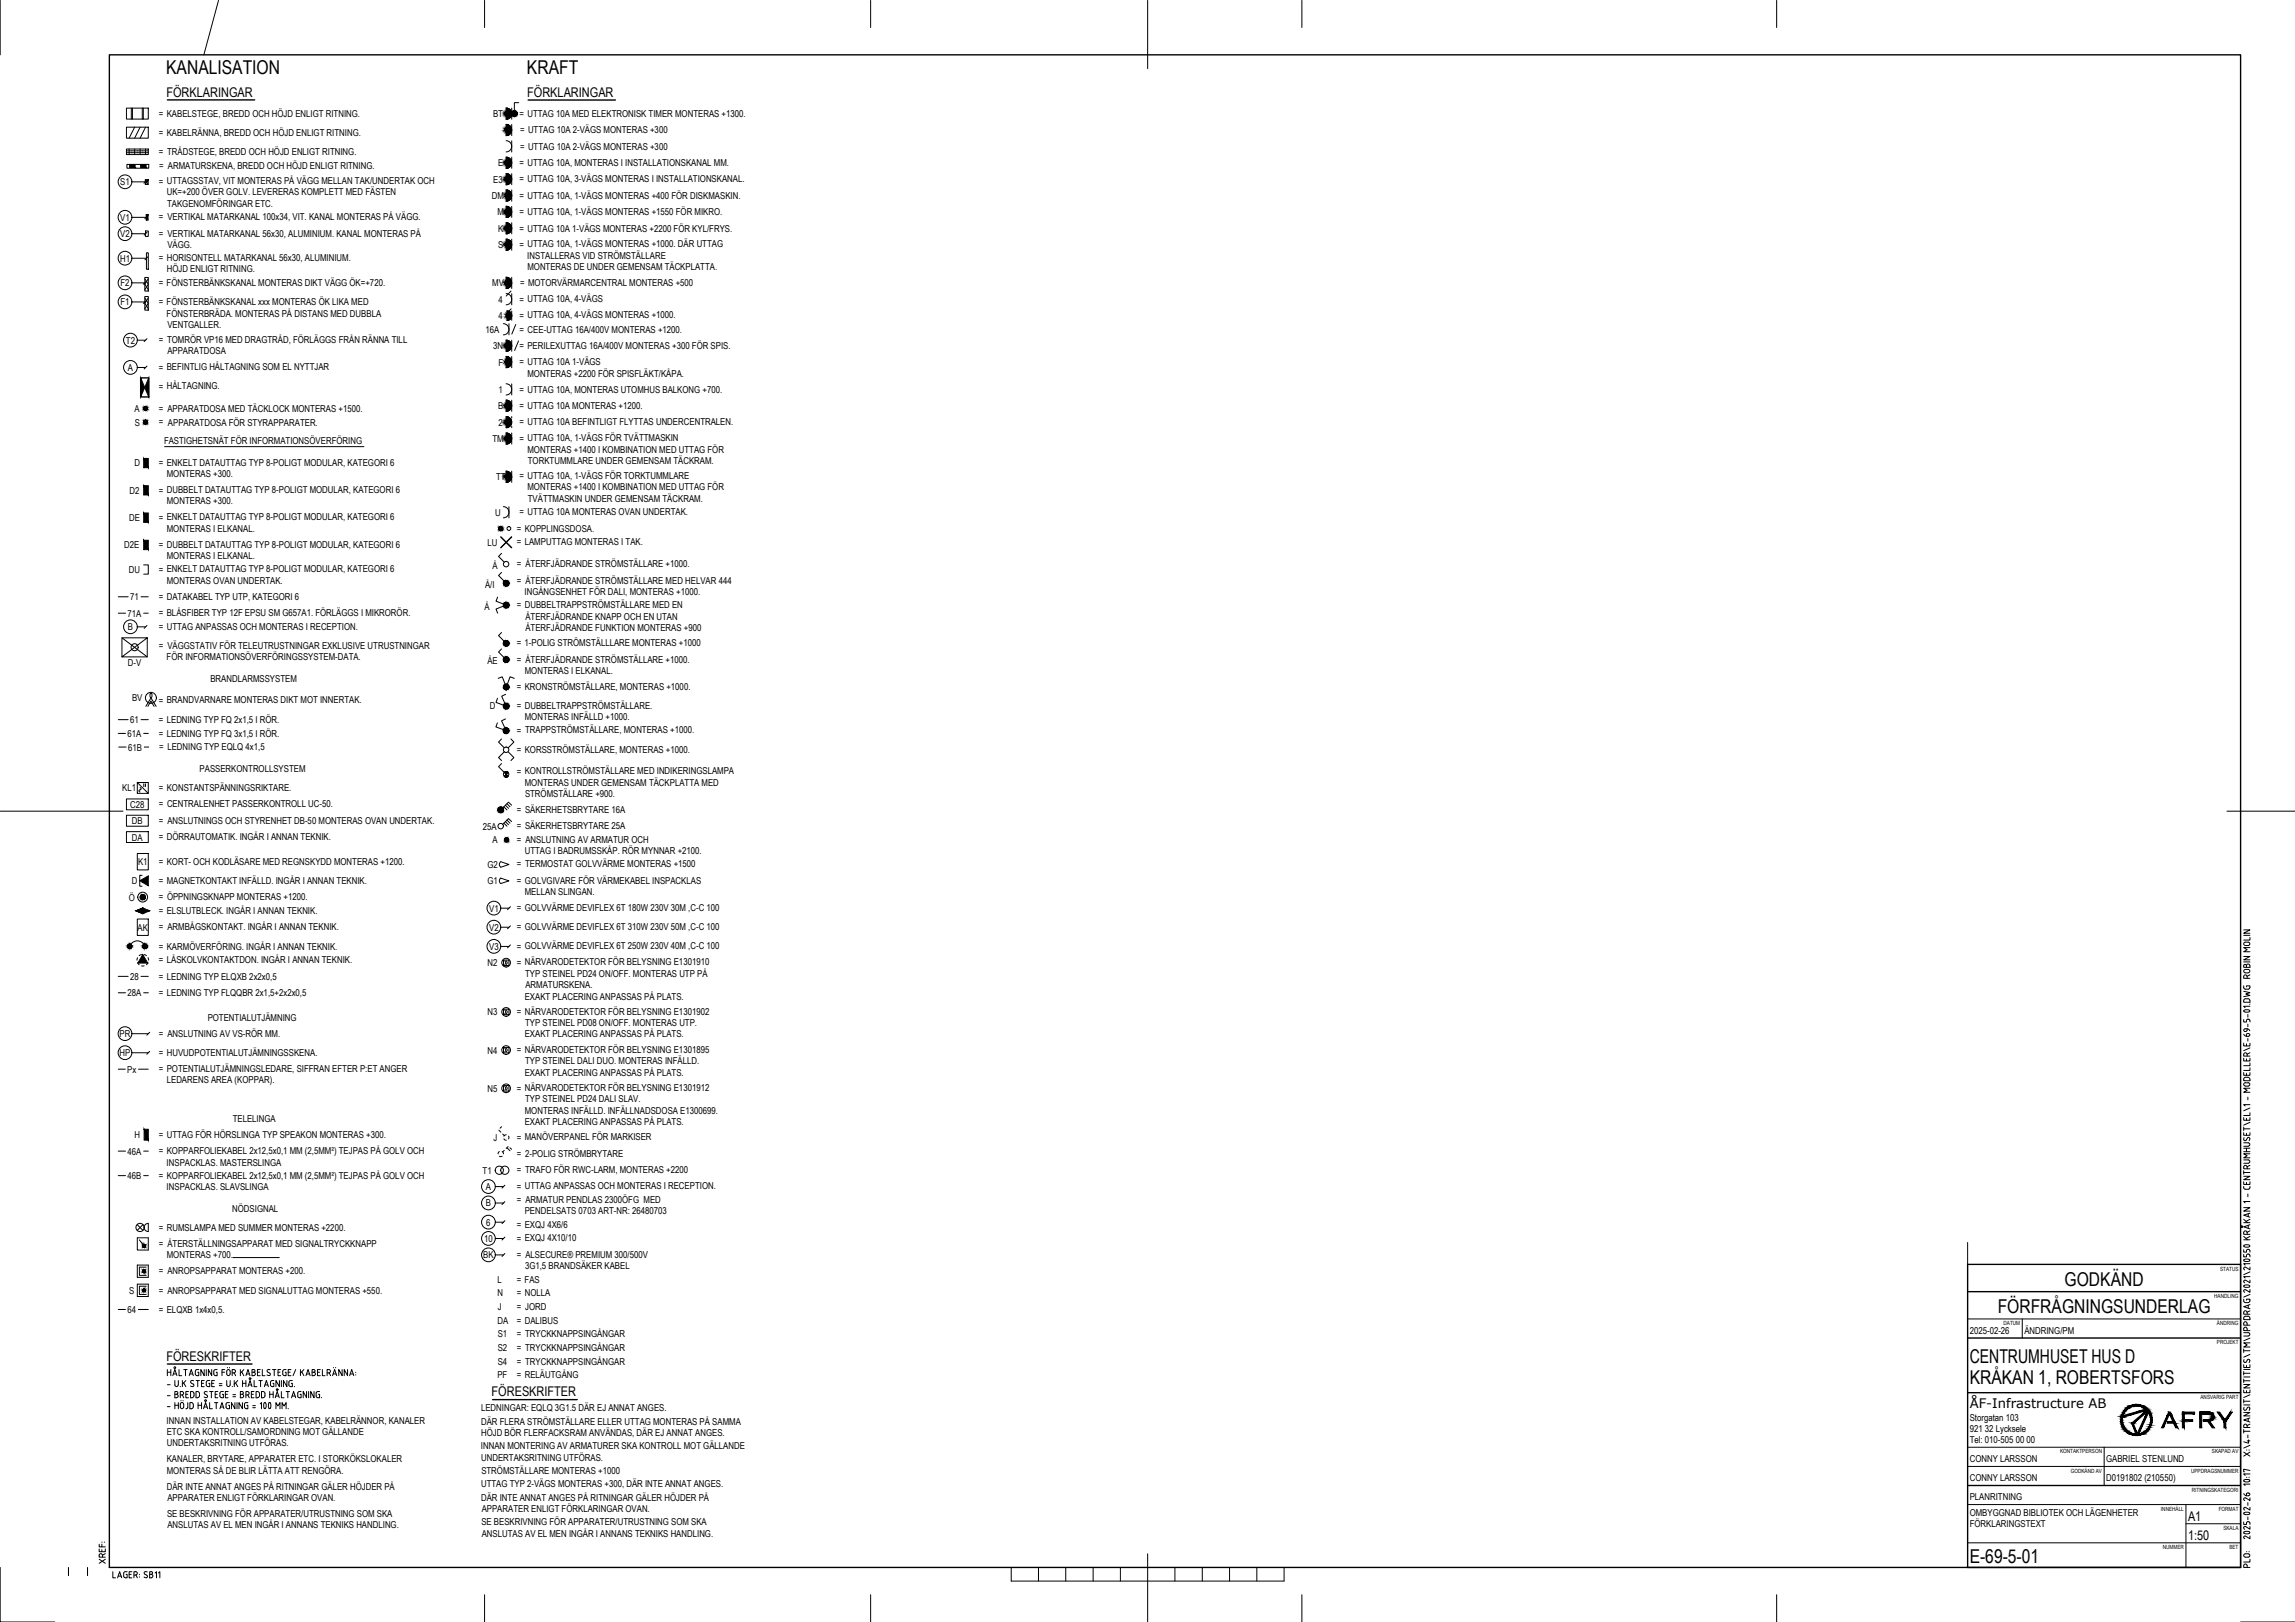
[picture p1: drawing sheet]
<svg xmlns="http://www.w3.org/2000/svg" width="841mm" height="594mm" viewBox="0 0 841 594" stroke-linecap="round" stroke-linejoin="round" font-family="sans-serif">
<defs><g id="words">
<g font-size="7">
<text x="60.9" y="26.9">KANALISATION</text>
<text x="193.1" y="26.9">KRAFT</text>
<text x="756.6" y="470.8">GODKÄND</text>
<text x="732.1" y="480.8">FÖRFRÅGNINGSUNDERLAG</text>
<text x="721.8" y="499.1">CENTRUMHUSET HUS D</text>
<text x="721.8" y="507.1">KRÅKAN 1, ROBERTSFORS</text>
<text x="721.8" y="572.6">E-69-5-01</text>
</g>
<g font-size="4.9">
<text x="61" y="35.4">FÖRKLARINGAR</text>
<text x="193.2" y="35.4">FÖRKLARINGAR</text>
<text x="61" y="498.4">FÖRESKRIFTER</text>
<text x="180.2" y="511.4">FÖRESKRIFTER</text>
<text x="801.8" y="557.1">A1</text>
<text x="801.8" y="564.1">1:50</text>
</g>
<text font-size="4.8" x="721.8" y="515.6">ÅF-Infrastructure AB</text>
<g font-size="3.5">
<text x="58.2" y="42.8">= KABELSTEGE, BREDD OCH HÖJD ENLIGT RITNING.</text>
<text x="180.7" y="42.9">BT</text>
<text x="190.4" y="42.8">= UTTAG 10A MED ELEKTRONISK TIMER MONTERAS +1300.</text>
<text x="58.2" y="49.8">= KABELRÄNNA, BREDD OCH HÖJD ENLIGT RITNING.</text>
<text x="190.6" y="48.8">= UTTAG 10A 2-VÄGS MONTERAS +300</text>
<text x="58.2" y="56.8">= TRÅDSTEGE, BREDD OCH HÖJD ENLIGT RITNING.</text>
<text x="190.6" y="54.8">= UTTAG 10A 2-VÄGS MONTERAS +300</text>
<text x="58.4" y="61.8">= ARMATURSKENA, BREDD OCH HÖJD ENLIGT RITNING.</text>
<text x="182.6" y="60.9">E</text>
<text x="190.4" y="60.8">= UTTAG 10A, MONTERAS I INSTALLATIONSKANAL MM.</text>
<text x="44.1" y="67.9">S1</text>
<text x="58.2" y="67.7">= UTTAGSSTAV, VIT MONTERAS PÅ VÄGG MELLAN TAK/UNDERTAK OCH</text>
<text x="61.1" y="71.6">UK=+200 ÖVER GOLV. LEVERERAS KOMPLETT MED FÄSTEN</text>
<text x="180.7" y="66.9">E3</text>
<text x="190.4" y="66.8">= UTTAG 10A, 3-VÄGS MONTERAS I INSTALLATIONSKANAL.</text>
<text x="61.2" y="75.7">TAKGENOMFÖRINGAR ETC.</text>
<text x="180.3" y="72.9">DM</text>
<text x="190.4" y="72.8">= UTTAG 10A, 1-VÄGS MONTERAS +400 FÖR DISKMASKIN.</text>
<text x="44.1" y="80.9">V1</text>
<text x="58.2" y="80.7">= VERTIKAL MATARKANAL 100x34, VIT. KANAL MONTERAS PÅ VÄGG.</text>
<text x="182.3" y="78.9">M</text>
<text x="190.4" y="78.8">= UTTAG 10A, 1-VÄGS MONTERAS +1550 FÖR MIKRO.</text>
<text x="44.1" y="86.8">V2</text>
<text x="58.2" y="86.8">= VERTIKAL MATARKANAL 56x30, ALUMINIUM. KANAL MONTERAS PÅ</text>
<text x="182.6" y="84.9">K</text>
<text x="190.4" y="84.8">= UTTAG 10A 1-VÄGS MONTERAS +2200 FÖR KYL/FRYS.</text>
<text x="44" y="95.9">H1</text>
<text x="58.2" y="95.8">= HORISONTELL MATARKANAL 56x30, ALUMINIUM.</text>
<text x="61.3" y="90.9">VÄGG.</text>
<text x="182.6" y="90.9">S</text>
<text x="190.4" y="90.8">= UTTAG 10A, 1-VÄGS MONTERAS +1000. DÄR UTTAG</text>
<text x="193.2" y="94.8">INSTALLERAS VID STRÖMSTÄLLARE</text>
<text x="61.1" y="99.8">HÖJD ENLIGT RITNING.</text>
<text x="193.3" y="98.9">MONTERAS DE UNDER GEMENSAM TÄCKPLATTA.</text>
<text x="44.1" y="104.9">F2</text>
<text x="58.2" y="104.7">= FÖNSTERBÄNKSKANAL MONTERAS DIKT VÄGG ÖK=+720.</text>
<text x="180.4" y="104.9">MV</text>
<text x="190.6" y="104.8">= MOTORVÄRMARCENTRAL MONTERAS +500</text>
<text x="44.1" y="111.9">F1</text>
<text x="58.2" y="111.8">= FÖNSTERBÄNKSKANAL xxx MONTERAS ÖK LIKA MED</text>
<text x="182.7" y="110.9">4</text>
<text x="190.4" y="110.8">= UTTAG 10A, 4-VÄGS</text>
<text x="61.1" y="115.9">FÖNSTERBRÄDA. MONTERAS PÅ DISTANS MED DUBBLA</text>
<text x="182.7" y="116.9">4</text>
<text x="190.4" y="116.8">= UTTAG 10A, 4-VÄGS MONTERAS +1000.</text>
<text x="46.2" y="125.9">T2</text>
<text x="58.2" y="125.8">= TOMRÖR VP16 MED DRAGTRÅD, FÖRLÄGGS FRÅN RÄNNA TILL</text>
<text x="61.3" y="120.1">VENTGALLER.</text>
<text x="178" y="121.9">16A</text>
<text x="190.4" y="121.8">= CEE-UTTAG 16A/400V MONTERAS +1200.</text>
<text x="61.3" y="129.8">APPARATDOSA</text>
<text x="180.7" y="127.9">3N</text>
<text x="190.4" y="127.8">= PERILEXUTTAG 16A/400V MONTERAS +300 FÖR SPIS.</text>
<text x="46.8" y="135.9">A</text>
<text x="58.2" y="135.8">= BEFINTLIG HÅLTAGNING SOM EL NYTTJAR</text>
<text x="182.7" y="133.9">F</text>
<text x="190.4" y="133.8">= UTTAG 10A 1-VÄGS</text>
<text x="193.3" y="137.9">MONTERAS +2200 FÖR SPISFLÄKT/KÅPA.</text>
<text x="58.2" y="142.8">= HÅLTAGNING.</text>
<text x="182.7" y="143.9">1</text>
<text x="190.4" y="143.8">= UTTAG 10A, MONTERAS UTOMHUS BALKONG +700.</text>
<text x="182.6" y="149.9">B</text>
<text x="190.4" y="149.8">= UTTAG 10A MONTERAS +1200.</text>
<text x="49.3" y="150.8">A</text>
<text x="49.4" y="155.9">S</text>
<text x="58.2" y="150.8">= APPARATDOSA MED TÄCKLOCK MONTERAS +1500.</text>
<text x="58.2" y="155.8">= APPARATDOSA FÖR STYRAPPARATER.</text>
<text x="182.7" y="155.9">2</text>
<text x="190.4" y="155.8">= UTTAG 10A BEFINTLIGT FLYTTAS UNDERCENTRALEN.</text>
<text x="180.5" y="161.9">TM</text>
<text x="190.4" y="161.8">= UTTAG 10A, 1-VÄGS FÖR TVÄTTMASKIN</text>
<text x="60.1" y="162.8">FASTIGHETSNÄT FÖR INFORMATIONSÖVERFÖRING</text>
<text x="193.3" y="165.8">MONTERAS +1400 I KOMBINATION MED UTTAG FÖR</text>
<text x="49.3" y="170.8">D</text>
<text x="58.2" y="170.8">= ENKELT DATAUTTAG TYP 8-POLIGT MODULAR, KATEGORI 6</text>
<text x="193.4" y="169.9">TORKTUMMLARE UNDER GEMENSAM TÄCKRAM.</text>
<text x="61.1" y="174.8">MONTERAS +300.</text>
<text x="181.8" y="175.9">TT</text>
<text x="190.4" y="175.6">= UTTAG 10A, 1-VÄGS FÖR TORKTUMMLARE</text>
<text x="193.3" y="179.6">MONTERAS +1400 I KOMBINATION MED UTTAG FÖR</text>
<text x="47.5" y="180.9">D2</text>
<text x="58.2" y="180.8">= DUBBELT DATAUTTAG TYP 8-POLIGT MODULAR, KATEGORI 6</text>
<text x="61.1" y="184.8">MONTERAS +300.</text>
<text x="193.4" y="183.8">TVÄTTMASKIN UNDER GEMENSAM TÄCKRAM.</text>
<text x="47.4" y="190.9">DE</text>
<text x="58.2" y="190.8">= ENKELT DATAUTTAG TYP 8-POLIGT MODULAR, KATEGORI 6</text>
<text x="181.5" y="188.9">U</text>
<text x="190.4" y="188.8">= UTTAG 10A MONTERAS OVAN UNDERTAK.</text>
<text x="61.1" y="194.7">MONTERAS I ELKANAL.</text>
<text x="189.3" y="194.8">= KOPPLINGSDOSA.</text>
<text x="45.5" y="200.8">D2E</text>
<text x="58.2" y="200.8">= DUBBELT DATAUTTAG TYP 8-POLIGT MODULAR, KATEGORI 6</text>
<text x="178.7" y="199.9">LU</text>
<text x="189.3" y="199.8">= LAMPUTTAG MONTERAS I TAK.</text>
<text x="47.3" y="209.9">DU</text>
<text x="58.2" y="209.8">= ENKELT DATAUTTAG TYP 8-POLIGT MODULAR, KATEGORI 6</text>
<text x="61.1" y="204.8">MONTERAS I ELKANAL.</text>
<text x="180.5" y="208.3">Å</text>
<text x="189.3" y="207.8">= ÅTERFJÄDRANDE STRÖMSTÄLLARE +1000.</text>
<text x="61.1" y="213.8">MONTERAS OVAN UNDERTAK.</text>
<text x="177.7" y="215.2">Å/I</text>
<text x="189.3" y="213.8">= ÅTERFJÄDRANDE STRÖMSTÄLLARE MED HELVAR 444</text>
<text x="47.7" y="219.9">71</text>
<text x="58.2" y="219.8">= DATAKABEL TYP UTP, KATEGORI 6</text>
<text x="192.2" y="217.9">INGÅNGSENHET FÖR DALI, MONTERAS +1000.</text>
<text x="46.8" y="225.9">71A</text>
<text x="58.2" y="225.8">= BLÅSFIBER TYP 12F EPSU SM G657A1. FÖRLÄGGS I MIKRORÖR.</text>
<text x="177.5" y="223.2">Å</text>
<text x="189.3" y="222.8">= DUBBELTRAPPSTRÖMSTÄLLARE MED EN</text>
<text x="192.5" y="227">ÅTERFJÄDRANDE KNAPP OCH EN UTAN</text>
<text x="46.9" y="230.9">B</text>
<text x="58.2" y="230.8">= UTTAG ANPASSAS OCH MONTERAS I RECEPTION.</text>
<text x="192.5" y="231.1">ÅTERFJÄDRANDE FUNKTION MONTERAS +900</text>
<text x="58.2" y="237.8">= VÄGGSTATIV FÖR TELEUTRUSTNINGAR EXKLUSIVE UTRUSTNINGAR</text>
<text x="189.3" y="236.8">= 1-POLIG STRÖMSTÄLLLARE MONTERAS +1000</text>
<text x="46.8" y="243.9">D-V</text>
<text x="61.1" y="241.8">FÖR INFORMATIONSÖVERFÖRINGSSYSTEM-DATA.</text>
<text x="178.6" y="243.2">ÅE</text>
<text x="189.3" y="242.8">= ÅTERFJÄDRANDE STRÖMSTÄLLARE +1000.</text>
<text x="77.1" y="249.8">BRANDLARMSSYSTEM</text>
<text x="192.3" y="246.9">MONTERAS I ELKANAL.</text>
<text x="48.4" y="256.9">BV</text>
<text x="58.2" y="257.8">= BRANDVARNARE MONTERAS DIKT MOT INNERTAK.</text>
<text x="189.3" y="252.8">= KRONSTRÖMSTÄLLARE, MONTERAS +1000.</text>
<text x="179.5" y="259.9">D</text>
<text x="189.3" y="259.8">= DUBBELTRAPPSTRÖMSTÄLLARE.</text>
<text x="192.3" y="263.8">MONTERAS INFÄLLD +1000.</text>
<text x="46.8" y="269.9">61A</text>
<text x="47.7" y="264.9">61</text>
<text x="58.2" y="264.8">= LEDNING TYP FQ 2x1,5 I RÖR.</text>
<text x="58.2" y="269.8">= LEDNING TYP FQ 3x1,5 I RÖR.</text>
<text x="189.3" y="268.8">= TRAPPSTRÖMSTÄLLARE, MONTERAS +1000.</text>
<text x="47" y="274.9">61B</text>
<text x="58.4" y="274.8">= LEDNING TYP EQLQ 4x1,5</text>
<text x="189.3" y="275.8">= KORSSTRÖMSTÄLLARE, MONTERAS +1000.</text>
<text x="73.1" y="282.8">PASSERKONTROLLSYSTEM</text>
<text x="189.3" y="283.8">= KONTROLLSTRÖMSTÄLLARE MED INDIKERINGSLAMPA</text>
<text x="192.3" y="287.8">MONTERAS UNDER GEMENSAM TÄCKPLATTA MED</text>
<text x="44.8" y="289.9">KL1</text>
<text x="58.2" y="289.8">= KONSTANTSPÄNNINGSRIKTARE.</text>
<text x="192.4" y="291.9">STRÖMSTÄLLARE +900.</text>
<text x="47.7" y="295.9">C28</text>
<text x="58.2" y="295.8">= CENTRALENHET PASSERKONTROLL UC-50.</text>
<text x="189.3" y="297.8">= SÄKERHETSBRYTARE 16A</text>
<text x="48.3" y="301.9">DB</text>
<text x="58.2" y="301.8">= ANSLUTNINGS OCH STYRENHET DB-50 MONTERAS OVAN UNDERTAK.</text>
<text x="176.9" y="303.9">25A</text>
<text x="189.3" y="303.8">= SÄKERHETSBRYTARE 25A</text>
<text x="48.3" y="307.9">DA</text>
<text x="58.2" y="307.8">= DÖRRAUTOMATIK. INGÅR I ANNAN TEKNIK.</text>
<text x="180.5" y="308.9">A</text>
<text x="189.3" y="308.8">= ANSLUTNING AV ARMATUR OCH</text>
<text x="50.6" y="316.9">K1</text>
<text x="58.2" y="316.8">= KORT- OCH KODLÄSARE MED REGNSKYDD MONTERAS +1200.</text>
<text x="178.6" y="317.9">G2</text>
<text x="189.3" y="317.6">= TERMOSTAT GOLVVÄRME MONTERAS +1500</text>
<text x="192.3" y="312.8">UTTAG I BADRUMSSKÅP. RÖR MYNNAR +2100.</text>
<text x="48.3" y="323.9">D</text>
<text x="58.2" y="323.8">= MAGNETKONTAKT INFÄLLD. INGÅR I ANNAN TEKNIK.</text>
<text x="178.6" y="323.9">G1</text>
<text x="189.3" y="323.8">= GOLVGIVARE FÖR VÄRMEKABEL INSPACKLAS</text>
<text x="58.2" y="329.8">= ÖPPNINGSKNAPP MONTERAS +1200.</text>
<text x="192.3" y="327.8">MELLAN SLINGAN.</text>
<text x="47.2" y="330.1">Ö</text>
<text x="58.2" y="334.8">= ELSLUTBLECK. INGÅR I ANNAN TEKNIK.</text>
<text x="179.3" y="333.9">V1</text>
<text x="189.3" y="333.8">= GOLVVÄRME DEVIFLEX 6T 180W 230V 30M ,C-C 100</text>
<text x="50.4" y="340.8">AK</text>
<text x="58.2" y="340.8">= ARMBÅGSKONTAKT. INGÅR I ANNAN TEKNIK.</text>
<text x="179.3" y="340.9">V2</text>
<text x="189.3" y="340.8">= GOLVVÄRME DEVIFLEX 6T 310W 230V 50M ,C-C 100</text>
<text x="58.2" y="347.8">= KARMÖVERFÖRING. INGÅR I ANNAN TEKNIK.</text>
<text x="179.3" y="347.9">V3</text>
<text x="189.3" y="347.8">= GOLVVÄRME DEVIFLEX 6T 250W 230V 40M ,C-C 100</text>
<text x="58.2" y="352.8">= LÅSKOLVKONTAKTDON. INGÅR I ANNAN TEKNIK.</text>
<text x="178.7" y="353.9">N2</text>
<text x="189.3" y="353.8">= NÄRVARODETEKTOR FÖR BELYSNING E1301910</text>
<text x="47.7" y="358.9">28</text>
<text x="58.2" y="358.8">= LEDNING TYP ELQXB 2x2x0,5</text>
<text x="192.4" y="357.8">TYP STEINEL PD24 ON/OFF. MONTERAS UTP PÅ</text>
<text x="46.8" y="364.9">28A</text>
<text x="58.2" y="364.8">= LEDNING TYP FLQQBR 2x1,5+2x2x0,5</text>
<text x="192.5" y="362">ARMATURSKENA.</text>
<text x="178.7" y="371.9">N3</text>
<text x="189.3" y="371.8">= NÄRVARODETEKTOR FÖR BELYSNING E1301902</text>
<text x="192.3" y="366.1">EXAKT PLACERING ANPASSAS PÅ PLATS.</text>
<text x="76.1" y="373.8">POTENTIALUTJÄMNING</text>
<text x="192.4" y="375.8">TYP STEINEL PD08 ON/OFF. MONTERAS UTP.</text>
<text x="43.8" y="379.9">PR</text>
<text x="58.2" y="379.8">= ANSLUTNING AV VS-RÖR MM.</text>
<text x="192.3" y="380">EXAKT PLACERING ANPASSAS PÅ PLATS.</text>
<text x="43.8" y="386.9">HP</text>
<text x="58.2" y="386.8">= HUVUDPOTENTIALUTJÄMNINGSSKENA.</text>
<text x="178.7" y="385.9">N4</text>
<text x="189.3" y="385.8">= NÄRVARODETEKTOR FÖR BELYSNING E1301895</text>
<text x="192.4" y="389.8">TYP STEINEL DALI DUO. MONTERAS INFÄLLD.</text>
<text x="46.6" y="392.9">Px</text>
<text x="58.2" y="392.8">= POTENTIALUTJÄMNINGSLEDARE, SIFFRAN EFTER P:ET ANGER</text>
<text x="192.3" y="394">EXAKT PLACERING ANPASSAS PÅ PLATS.</text>
<text x="61.1" y="396.8">LEDARENS AREA (KOPPAR).</text>
<text x="178.7" y="399.9">N5</text>
<text x="189.3" y="399.8">= NÄRVARODETEKTOR FÖR BELYSNING E1301912</text>
<text x="192.3" y="408">MONTERAS INFÄLLD. INFÄLLNADSDOSA E1300699.</text>
<text x="192.4" y="403.8">TYP STEINEL PD24 DALI SLAV.</text>
<text x="85.3" y="410.8">TELELINGA</text>
<text x="192.3" y="412.1">EXAKT PLACERING ANPASSAS PÅ PLATS.</text>
<text x="49.3" y="416.9">H</text>
<text x="58.2" y="416.8">= UTTAG FÖR HÖRSLINGA TYP SPEAKON MONTERAS +300.</text>
<text x="180.8" y="417.9">J</text>
<text x="189.3" y="417.8">= MANÖVERPANEL FÖR MARKISER</text>
<text x="46.8" y="422.9">46A</text>
<text x="58.2" y="422.8">= KOPPARFOLIEKABEL 2x12,5x0,1 MM (2,5MM²) TEJPAS PÅ GOLV OCH</text>
<text x="189.3" y="423.8">= 2-POLIG STRÖMBRYTARE</text>
<text x="46.8" y="431.9">46B</text>
<text x="58.2" y="431.8">= KOPPARFOLIEKABEL 2x12,5x0,1 MM (2,5MM²) TEJPAS PÅ GOLV OCH</text>
<text x="61.1" y="426.9">INSPACKLAS. MASTERSLINGA</text>
<text x="176.9" y="429.9">T1</text>
<text x="189.3" y="429.8">= TRAFO FÖR RWC-LARM, MONTERAS +2200</text>
<text x="61.1" y="435.9">INSPACKLAS. SLAVSLINGA</text>
<text x="178" y="435.9">A</text>
<text x="189.3" y="435.8">= UTTAG ANPASSAS OCH MONTERAS I RECEPTION.</text>
<text x="85.1" y="443.8">NÖDSIGNAL</text>
<text x="178" y="441.9">B</text>
<text x="189.3" y="440.8">= ARMATUR PENDLAS 2300ÖFG MED</text>
<text x="178.2" y="448.9">6</text>
<text x="189.3" y="449.8">= EXQJ 4X6/6</text>
<text x="192.3" y="444.8">PENDELSATS 0703 ART-NR: 26480703</text>
<text x="58.2" y="450.8">= RUMSLAMPA MED SUMMER MONTERAS +2200.</text>
<text x="177.4" y="454.9">10</text>
<text x="189.3" y="454.8">= EXQJ 4X10/10</text>
<text x="58.2" y="456.8">= ÅTERSTÄLLNINGSAPPARAT MED SIGNALTRYCKKNAPP</text>
<text x="61.1" y="460.8">MONTERAS +700.</text>
<text x="177.1" y="460.9">BK</text>
<text x="189.3" y="460.8">= ALSECURE® PREMIUM 300/500V</text>
<text x="58.2" y="466.8">= ANROPSAPPARAT MONTERAS +200.</text>
<text x="192.4" y="464.8">3G1,5 BRANDSÄKER KABEL</text>
<text x="47.4" y="473.9">S</text>
<text x="58.2" y="473.8">= ANROPSAPPARAT MED SIGNALUTTAG MONTERAS +550.</text>
<text x="182.3" y="469.8">L</text>
<text x="189.3" y="469.8">= FAS</text>
<text x="182.3" y="474.8">N</text>
<text x="182.4" y="479.8">J</text>
<text x="189.3" y="474.8">= NOLLA</text>
<text x="189.3" y="479.8">= JORD</text>
<text x="46.7" y="480.9">64</text>
<text x="58.2" y="480.8">= ELQXB 1x4x0,5.</text>
<text x="182.3" y="484.8">DA</text>
<text x="189.3" y="484.8">= DALIBUS</text>
<text x="182.4" y="489.8">S1</text>
<text x="189.3" y="489.8">= TRYCKKNAPPSINGÅNGAR</text>
<text x="721.8" y="488.5">2025-02-26</text>
<text x="741.8" y="488.5">ÄNDRING/PM</text>
<text x="182.4" y="494.8">S2</text>
<text x="189.3" y="494.8">= TRYCKKNAPPSINGÅNGAR</text>
<text x="182.4" y="499.8">S4</text>
<text x="189.3" y="499.8">= TRYCKKNAPPSINGÅNGAR</text>
<text x="182.3" y="504.8">PF</text>
<text x="189.3" y="504.8">= RELÄUTGÅNG</text>
<text x="61.1" y="521.4">INNAN INSTALLATION AV KABELSTEGAR, KABELRÄNNOR, KANALER</text>
<text x="176.3" y="516.8">LEDNINGAR: EQLQ 3G1.5 DÄR EJ ANNAT ANGES.</text>
<text x="176.3" y="521.8">DÄR FLERA STRÖMSTÄLLARE ELLER UTTAG MONTERAS PÅ SAMMA</text>
<text x="721.8" y="520.6">Storgatan 103</text>
<text x="61.1" y="525.6">ETC SKA KONTROLL/SAMORDNING MOT GÄLLANDE</text>
<text x="176.3" y="526">HÖJD BÖR FLERFACKSRAM ANVÄNDAS, DÄR EJ ANNAT ANGES.</text>
<text x="721.8" y="524.6">921 32 Lycksele</text>
<text x="61.1" y="529.8">UNDERTAKSRITNING UTFÖRAS.</text>
<text x="176.2" y="530.8">INNAN MONTERING AV ARMATURER SKA KONTROLL MOT GÄLLANDE</text>
<text x="721.8" y="528.6">Tel: 010-505 00 00</text>
<text x="61.1" y="535.6">KANALER, BRYTARE, APPARATER ETC. I STORKÖKSLOKALER</text>
<text x="61.1" y="539.8">MONTERAS SÅ DE BLIR LÄTTA ATT RENGÖRA.</text>
<text x="176.3" y="535">UNDERTAKSRITNING UTFÖRAS.</text>
<text x="176.4" y="539.8">STRÖMSTÄLLARE MONTERAS +1000</text>
<text x="721.8" y="535.4">CONNY LARSSON</text>
<text x="771.8" y="535.4">GABRIEL STENLUND</text>
<text x="61.1" y="545.6">DÄR INTE ANNAT ANGES PÅ RITNINGAR GÄLER HÖJDER PÅ</text>
<text x="176.3" y="544.8">UTTAG TYP 2-VÄGS MONTERAS +300, DÄR INTE ANNAT ANGES.</text>
<text x="721.8" y="542.5">CONNY LARSSON</text>
<text x="771.8" y="542.5">D0191802 (210550)</text>
<text x="61.3" y="549.8">APPARATER ENLIGT FÖRKLARINGAR OVAN.</text>
<text x="176.3" y="549.6">DÄR INTE ANNAT ANGES PÅ RITNINGAR GÄLER HÖJDER PÅ</text>
<text x="721.8" y="549.5">PLANRITNING</text>
<text x="61.2" y="555.6">SE BESKRIVNING FÖR APPARATER/UTRUSTNING SOM SKA</text>
<text x="176.5" y="553.8">APPARATER ENLIGT FÖRKLARINGAR OVAN.</text>
<text x="721.8" y="555.2">OMBYGGNAD BIBLIOTEK OCH LÄGENHETER</text>
<text x="61.3" y="559.8">ANSLUTAS AV EL MEN INGÅR I ANNANS TEKNIKS HANDLING.</text>
<text x="176.4" y="558.6">SE BESKRIVNING FÖR APPARATER/UTRUSTNING SOM SKA</text>
<text x="176.5" y="562.8">ANSLUTAS AV EL MEN INGÅR I ANNANS TEKNIKS HANDLING.</text>
<text x="721.8" y="559.3">FÖRKLARINGSTEXT</text>
</g>
<g font-size="2.1">
<text x="813.5" y="465.3">STATUS</text>
<text x="811.4" y="475.3">HANDLING</text>
<text x="734.2" y="485.3">DATUM</text>
<text x="812.4" y="485.3">ÄNDRING</text>
<text x="812.4" y="492.4">PROJEKT</text>
<text x="806.4" y="512.3">ANSVARIG PART</text>
<text x="755" y="532.3">KONTAKTPERSON</text>
<text x="810.6" y="532.3">SKAPAD AV</text>
<text x="758.9" y="539.3">GODKÄND AV</text>
<text x="803" y="539.3">UPPDRAGSNUMMER</text>
<text x="803.2" y="546.3">RITNINGSKATEGORI</text>
<text x="791.9" y="553.4">INNEHÅLL</text>
<text x="813.1" y="553.4">FORMAT</text>
<text x="814.8" y="560.3">SKALA</text>
<text x="792.6" y="567.3">NUMMER</text>
<text x="817" y="567.3">BET</text>
</g>
</g></defs>
<path d="M40.1 20.1h781v554h-781zM61.3 36.6h32M193.5 36.6h32M51.5 138.4h3v7h-3zM721 473.1h100.1M61.3 499.6h31.1M721 490.1h100.1M180.5 512.6h31M721 510.1h100.1M721 544.1h100.1M721 574.1v-111h100.1v111" fill="none" stroke="#000" stroke-width=".51"/>
<g fill="none" stroke="#000" stroke-width=".37">
<path d="M.1 .1v20M80.1 .1l-5.4 20M177.6 .1v10M319.1 .1v10M420.6 .1v25M477.1 .1v10M651.1 .1v10M46.3 39.6h8v4h-8zM48.1 39.6v4M48.5 39.6v4M52.1 39.6v4M52.5 39.6v4"/>
<path d="M185.5 39.6a2.05 2.05 0 0 1 2 2 2.05 2.05 0 0 1-2 2.1M187.5 39.6v4.1M190.1 37.6h-1.6v3M46.3 46.6h8v4h-8zM46.3 54.6h8v2h-8zM46.3 55.9h8M46.3 55.3h8M47.3 54.6v2M49.3 46.6l-2 4M49.3 54.6v2M51.3 46.6l-2 4M51.3 54.6v2"/>
<path d="M53.3 46.6l-2 4M53.3 54.6v2M185.5 45.6a2.05 2.05 0 0 1 2 2 2.05 2.05 0 0 1-2 2.1M185.5 57.5a2.05 2.05 0 0 1 2 2.1 2.05 2.05 0 0 1-2 2.1M185.5 51.5a2.05 2.05 0 0 1 2 2.1 2.05 2.05 0 0 1-2 2M187.5 45.6v4.1M187.5 51.6v4.1M187.5 57.6v4.1M46.5 60.2h8v1.4h-8zM48.3 79.6h5.3M48.3 66.6h4.9M53.2 65.8l1.1 1.8"/>
<path d="M53.6 78.6l.7 2M53.8 66.1l-1.1 1M54.1 79.1l-1 1M54.3 78.6h-.7v2h.7v-2l-.7 2M54.3 65.8h-1.1v1.8h1.1v-1.8l-1.1 1.8M185.5 69.6a2.05 2.05 0 0 1 2 2 2.05 2.05 0 0 1-2 2.1M185.5 63.6a2.05 2.05 0 0 1 2 2 2.05 2.05 0 0 1-2 2.1M185.5 75.5a2.05 2.05 0 0 1 2 2.1 2.05 2.05 0 0 1-2 2M187.5 63.6v4.1M187.5 69.6v4.1M187.5 75.6v4M48.3 94.6h5.4"/>
<path d="M48.3 85.6h5M53.3 84.6h1v2h-1zM53.7 92.6h.6v6h-.6zM53.9 85.1l-1.1 1M54.2 94.1l-1.1 1M185.5 81.5a2.05 2.05 0 0 1 2 2.1 2.05 2.05 0 0 1-2 2.1M185.5 87.6a2.05 2.05 0 0 1 2 2 2.05 2.05 0 0 1-2 2.1M187.5 81.6v4.1M187.5 87.6v4.1M48.3 103.6h4.8M48.3 110.6h4.8M53.1 101.6h1.2v5h-1.2z"/>
<path d="M53.1 102.1l1.2 2-1.2 2M53.1 108.6h1.2v5h-1.2zM53.1 109.1l1.2 2-1.2 2M53.6 103.1l-1.1 1M53.6 110.1l-1.1 1M54.3 102.1l-1.2 2 1.2 2M54.3 109.1l-1.2 2 1.2 2M184.5 118.5a2.05 2.05 0 0 1 2 2.1 2.05 2.05 0 0 1-2 2.1M185.5 101.5a2.05 2.05 0 0 1 2 2.1 2.05 2.05 0 0 1-2 2M185.5 107.5a2.05 2.05 0 0 1 2 2.1 2.05 2.05 0 0 1-2 2M185.8 113.9a1.71 1.71 0 0 1 1.7 1.7 1.71 1.71 0 0 1-1.7 1.7M186.5 118.6v4.1"/>
<path d="M187.3 106.6l-1.8 1.8M187.3 113.1l-1.5 1.5M187.5 101.6v4.1M187.5 107.6v4M187.5 113.9v3.4M189 118.8l-1.4 3.6M50.3 134.6h3M50.3 124.6h3M53.9 134.1l-1.1 1M53.9 124.1l-1.1 1M185.5 124.6a2.05 2.05 0 0 1 2 2 2.05 2.05 0 0 1-2 2.1M185.5 130.5a2.05 2.05 0 0 1 2 2.1 2.05 2.05 0 0 1-2 2"/>
<path d="M187.5 124.6v4.1M187.5 130.6v4.1M190 124.9l-1.4 3.5M185.5 146.5a2.05 2.05 0 0 1 2 2.1 2.05 2.05 0 0 1-2 2M185.5 158.6a2.05 2.05 0 0 1 2 2 2.05 2.05 0 0 1-2 2.1M185.5 140.6a2.05 2.05 0 0 1 2 2 2.05 2.05 0 0 1-2 2.1M185.5 152.6l.7 .1M186.2 156.5l-.7 .1M187 153.3l.4 .8M187.4 155.1l-.4 .9M187.5 140.6v4.1M187.5 146.6v4.1"/>
<path d="M187.5 152.6v.5M187.5 154.1v1M187.5 156.1v.5M187.5 158.6v4.1M60.3 163.6h73.1M185.5 172.6a2.05 2.05 0 0 1 2 2 2.05 2.05 0 0 1-2 2.1M187.5 172.6v4.1M183.5 196.7l3.9 4M183.5 196.6l4.1 4M184.5 185.6a2.05 2.05 0 0 1 2 2 2.05 2.05 0 0 1-2 2.1M186.5 185.6v4.1M187.4 196.6l-3.9 4"/>
<path d="M187.6 196.7l-4.1 4M43.3 218.6h3.7M51.7 218.6h2.6M52.6 206.9h1.7v3.4h-1.7M182.4 218.7l-.6 1.5 2.8 1M183.8 202.7l-1.1 1.1 2.1 2.1M183.8 209.6l-1.1 1.2 2.1 2.1M43.3 224.6h2.7M44.7 233.6l9.3 7M50.3 229.6h3M52.6 224.6h1.7M53.9 229.1l-1.1 1"/>
<path d="M54 233.6l-9.3 7h9.3v-7h-9.3v7M183.8 231.7l-1.1 1.1 2.1 2.1M183.8 237.7l-1.1 1.1 2.1 2.1M184.6 222l-2.8 1.1 .6 1.5M53.5 258.7l1.8-3.1 1.9 3.1M54.2 258.7l1.1-1.9 1.2 1.9M55.2 253.9a.89 .89 0 0 1 .5 .8 .89 .89 0 0 1-.5 .8l-.3-.8zM182.3 255.7l-.5 1.6 2.8 1M182.6 248.5l1.5-.6 1.1 2.8M185.3 254.3l-1.5 .7 1.3 2.7M188.5 248.5l-1.6-.6-1 2.8M43.3 263.6h3.7"/>
<path d="M43.3 268.6h2.7M43.5 273.6h2.7M51.7 263.6h2.6M52.6 268.6h1.7M52.9 273.6h1.6M182.3 264.8l-.6 1.4 2.9 1.1M183.8 279.7l-1.1 1.1 3.5 3.5M183.8 270.7l-1.1 1.1 2.1 2.1M184.8 275.4l-2.1 2.1 1.1 1.1M185.2 263.3l-1.4 .7 1.3 2.7M186.2 275.4l2.1 2.1-1.1 1.1M187.2 270.7l1.1 1.1-2.1 2.1"/>
<path d="M.1 297.1h45M46.3 292.6h8v4h-8zM46.3 298.6h8v4h-8zM50.3 286.6l4 4h-4zM50.3 286.6h4v4M51.3 288.5l.4 .4-.7 .6v.4l.3 .2M52.7 287.1v1M53.3 287.1v1M184.6 295.5l1.2 1.1M185.2 294.9l1.1 1.2M185.8 294.4l1.1 1.1M186.2 282.9l-1.4 1.4"/>
<path d="M187.5 294.9l-1.2-1.1-2.1 2.1M816.1 297.1h24.9M46.3 304.6h8v4h-8zM50.3 312.6h4v6h-4zM183.3 315.8l.2-.2 3 1-3 1-.5-.7zM184.6 301.5l1.2 1.1M185.2 300.9l1.1 1.2M185.8 300.4l1.1 1.1M187.5 300.9l-1.2-1.1-2.1 2.1M50.3 336.6h4v6h-4zM50.6 333.3l-.8 .3 .8 .3M51.5 332.9l.8-.3 .8 .3"/>
<path d="M51.5 334.3l.8 .3 .8-.3M52.1 320.6h-.9v4h.9M54 333.3l.8 .3-.8 .3M183.3 321.8l.2-.2 3 1-3 1-.5-.7zM183.5 332.6h3M183.5 339.6h3M187.1 332.1l-1.1 1.1M187.1 339.1l-1.1 1.1M43.3 357.6h3.7M47.5 346.6a2.95 2.95 0 0 1 2.8-2 2.95 2.95 0 0 1 2.8 2M50.4 350.8l-.2 .9M50.4 352.6l.6 .8"/>
<path d="M51.7 357.6h2.6M51.8 349.6l-.8 .4M51.9 353.8h.9M52.8 349.6l.9 .4M54.3 350.7l.2 1M54.3 352.6l-.6 .7M183.5 346.6h3M184.5 351.6h2v2h-2zM185 351.9l.3 .7-.3 .6M185.5 351.9l.4 .7-.4 .6M187.1 346.1l-1.1 1M822.2 350.3h2.3l-2.3 1.3h2.3"/>
<path d="M822.2 340.6h2.3l-2.3 1.2h2.3M822.2 352.3h2.3M822.2 342.6h2.3M822.4 355.2l1.5-.1a.64 .64 0 0 1 .6 .6 .64 .64 0 0 1-.6 .6l-1.5-.2zM822.4 345.3l1.5-.2a.61 .61 0 0 1 .6 .6 .61 .61 0 0 1-.6 .6l-1.5-.2zM823.2 353.7l-.2-.4h-.5l-.3 1h2.3v-.6M823.5 357.7a.61 .61 0 0 0-.7-.6 .61 .61 0 0 0-.6 .6v.6h2.3M823.5 357.7v.6M824.5 353.7a.61 .61 0 0 0-.6-.6 .61 .61 0 0 0-.7 .6v.6M824.5 347.1h-2.3l1.3 .7-1.3 .8h2.3M824.5 343.3v1h-2.3M824.5 357.1l-1 .5"/>
<path d="M43.3 363.6h2.7M48.3 378.6h6M52.6 363.6h1.7M54.8 378.1l-1 1.1M184.5 369.6h2v2h-2zM185 370l.3 .6-.3 .7M185.5 370l.4 .6-.4 .7M822.2 373.4v.9h1l.1-.7 .5-.3 .4 .1 .3 .4M822.2 363.1l2.3 .5-1.5 .5 1.5 .5-2.3 .5M822.2 361.1l.1 .8 .3 .4h1.5l.4-.6M822.3 378.8l.3 .5 .6 .2M822.4 370.5l-.1-.1a1.25 1.25 0 0 1 2.1 0l-.1 .1"/>
<path d="M822.4 370.5l1.2 .3 .7-.3M822.9 365.8l-.6 .4-.1 .9h2.3v-.6M822.9 365.8h1.1l.5 .7M823.2 361.5v-.4h1.3v.6M823.3 378.7a.56 .56 0 0 1 1 0 .56 .56 0 0 1-.3 .8l-.8 .1zM823.5 377.3a.56 .56 0 0 1-.8 .5 .56 .56 0 0 1-.2-.9l1.2-.1 .8 .7M823.5 376.8v.5M823.8 371.6v.9M823.8 375.1v1M824.4 367.8h.1M824.5 368.6h-2.3l.5 .5M824.5 373.8v.5"/>
<path d="M43.3 391.6h2.6M48.3 385.6h6M50.7 391.6h3.6M54.8 385.1l-1 1M184.5 383.6h2v2h-2zM184.5 397.6h2v2h-2zM185 383.9l.3 .7-.3 .6M185 397.9l.3 .7-.3 .7M185.5 383.9l.4 .7-.4 .6M185.5 397.9l.4 .7-.4 .7M822.2 395.3v.5h2.3v-.5M822.2 392.8v1h2.3v-1"/>
<path d="M822.2 387.6v1h2.3v-1M822.2 386.2v.6h2.3M822.2 386.2a.61 .61 0 0 1 .6-.6 .61 .61 0 0 1 .7 .6M822.2 382.1v1h2.3v-1M822.8 396.6a.61 .61 0 0 0-.6 .6 .61 .61 0 0 0 .6 .6h1.1a.64 .64 0 0 0 .6-.6 .64 .64 0 0 0-.6-.6M822.9 396.6h1M822.9 394.6l-.5 .2-.2 .5M822.9 394.6h1.1l.5 .7M823.2 382.3v.8M823.2 387.8v.8M823.2 393.1v.7M823.5 386.2v.6"/>
<path d="M823.8 380.3v1M824.5 398.6h-2.3l1.3 .7-1.3 .8h2.3M824.5 391.1v1h-2.3M824.5 389.3v1h-2.3M824.5 385.6l-1 .5M824.5 383.8l-2.3 1M182.8 413.9l.7 .8M183.8 412.7l-.6 .5M184.2 415.3l.6 .6M184.6 417.1l.9 .5M185.5 415.6l-.9 .6M186.2 420l-.7 .6"/>
<path d="M186.4 416.1v1M822.2 418.6h1.7a.61 .61 0 0 1 .6 .6 .61 .61 0 0 1-.6 .6M822.2 414.8v1h2.3v-1M822.2 409.3v1h2.3v-1M822.2 412.8v1.3M822.2 419.8h1.7M822.2 413.4h2.3M822.4 416.7a.59 .59 0 0 0-.1 .8 .59 .59 0 0 0 .8 0l.4-.6a.54 .54 0 0 1 .8-.2 .54 .54 0 0 1 0 .8l-.1 .3M823.2 409.6v.7M823.2 415.1v.7M823.8 401.8v1M824.5 407.6v1h-2.3"/>
<path d="M824.5 404.6h-2.3l.5 .5M824.5 411.1l-2.3 1M824.5 405.8l-2.3 1M43.3 430.6h2.7M43.3 421.6h2.7M52.6 430.6h1.7M52.6 421.6h1.7M181.5 434.6h3M183 421.8l-.5 .8M183 423.5h1M184 421.8l.5 .8M184.8 421.4l-.6 .5"/>
<path d="M185 434.1l-1 1.1M185.8 420.4l1.1 1.1M186.9 420.4l.6 .5M822.2 434.6l.1 .7 .5 .3 1.4-.1 .3-.5M822.2 432.8v1h2.3v-1M822.2 430.8h2.3l-2.3 1.3h2.3M822.2 424.8h1.7a.61 .61 0 0 1 .6 .6 .61 .61 0 0 1-.6 .7h-1.7M822.2 428.8v1.3M822.2 429.4h2.3M822.2 421.8h2.3M822.2 420.6h2.3M823.2 420.6v1.2"/>
<path d="M823.2 433.1v.7M823.5 427.4a.61 .61 0 0 0-.7-.6 .61 .61 0 0 0-.6 .7v.6h2.3M823.5 427.5v.6M823.8 437.3v1M824.5 422.6h-2.3l1.3 .7-1.3 .8h2.3M824.5 434.6v.4M824.5 426.8l-1 .5M50.3 448.5l2.1 2.2M50.3 453.4h4v4.4h-4zM51.1 454.1l1.6 2.2M52.4 448.5l-2.1 2.2M53.4 448.4l.9-.3v3a1.5 1.5 0 0 1-1.4-1.1 1.5 1.5 0 0 1 .5-1.6z"/>
<path d="M181.5 453.6h3M181.5 447.6h3M181.5 459.6h3M181.5 440.6h3M185 453.1l-1 1.1M185 447.1l-1 1.1M185 459.1l-1 1.1M185 440.1l-1 1.1M721 455.1v8M821.1 455.1v8M822.2 459.5v.8h1l.1-.7 .5-.3 .4 .1 .3 .4M822.2 457.7v.9h1l.1-.8 .5-.2 .4 .1 .3 .4"/>
<path d="M822.2 442.3h2.3l-2.3 1.3h2.3M822.2 454.1h2.3M822.2 452.9l1.4 1.2M822.2 447.8h2.3M822.2 446.6l1.4 1.2M822.4 456.1l-.1 .1a1.25 1.25 0 0 0 2.1 0l-.1-.1M822.4 456.1l.7-.2 1.2 .2M823.5 451.4a.61 .61 0 0 0-.7-.6 .61 .61 0 0 0-.6 .7v.6h2.3M823.5 451.5v.6M823.9 444.6v1M823.9 448.8v1M824.5 448.6l-2.3 .7 2.3 .8"/>
<path d="M824.5 444.3l-2.3 .8 2.3 .7M824.5 440.1h-2.3l.5 .5M824.5 458.1v.5M824.5 459.8v.5M824.5 452.9l-1.4 .7M824.5 450.8l-1 .5M824.5 446.6l-1.4 .8M43.3 479.6h2.7M50.3 463.4h4v4.4h-4zM50.3 470.3h4v4.6h-4zM50.7 479.6h3.6M53.6 464.1h-2.5v3h2.5"/>
<path d="M53.6 471.1h-2.5v3h2.5M85.3 460.6h17M822.2 475.8l.1 .9 .5 .4M822.3 470.9a1.66 1.66 0 0 1 2.2 .2 1.35 1.35 0 0 1-2.2-.2zM822.3 461.5a1.66 1.66 0 0 1 2.2 .1 1.35 1.35 0 0 1-2.2-.1zM822.9 477.1h1M823 472.4a.5 .5 0 0 0-.8 .3 .5 .5 0 0 0 .4 .6M823.2 476.2v-.4h1.3v.7M823.9 478.1v1M824.5 476.5l-.6 .6M824.5 477.8l-2.3 .8 2.3 .8M824.5 472.3v1l-1.5-.9"/>
<path d="M824.5 468.9v.9l-1.5-.9a.5 .5 0 0 0-.8 .3 .5 .5 0 0 0 .4 .7M824.5 467.6h-2.3l.5 .5M824.5 464.1v1l-1.5-1a.52 .52 0 0 0-.8 .3 .52 .52 0 0 0 .4 .7M824.5 462.8h-2.3l.5 .6M824.5 474.1l-2.3 1M824.5 465.9l-2.3 1M721 483.1h100.1M741.1 483.1v7M822.2 499.8v1.1h2.3v-1.1M822.2 486.7v.7h2.3M822.2 486.7a.61 .61 0 0 1 .6-.6 .61 .61 0 0 1 .7 .6M822.2 482.8v.5h2.3v-.5"/>
<path d="M822.2 494.1v1.3M822.2 494.7h2.3M822.2 488.1h1.7M822.4 497.9a.57 .57 0 0 0-.1 .9 .57 .57 0 0 0 .8 0M822.9 482.1l-.5 .2-.2 .5M822.9 482.1h1.1l.5 .7M823.5 484.7a.61 .61 0 0 0-.7-.6 .61 .61 0 0 0-.6 .6v.7h2.3M823.5 480.7a.61 .61 0 0 0-.7-.6 .61 .61 0 0 0-.6 .6v.6h2.3M823.5 480.7v.6M823.5 484.7v.7M823.5 486.7v.7M823.9 488.1a.61 .61 0 0 1 .6 .6 .61 .61 0 0 1-.6 .6h-1.7"/>
<path d="M824.5 498.3l-.3 .8M824.5 498.3l-.6-.4-.7 .9M824.5 491.8h-2.3l1.3 .8-1.3 .8h2.3M824.5 496.1l-2.3 1M824.5 490.1l-2.3 1M824.5 480.1l-1 .5M61.3 501.6v2.3M61.3 502.6h1.3M61.3 507.2h1M61.3 511.2h1M61.3 515.2h1M62.6 501.6v2.3"/>
<path d="M63.3 503.9l.8-2.3 .7 2.3M63.6 503.2h1M64.1 505.6v1.6a.61 .61 0 0 0 .6 .6 .61 .61 0 0 0 .6-.6v-1.6M64.1 509.7l1 .2v.5l-.4 .2a.64 .64 0 0 1 .6 .7 .64 .64 0 0 1-.6 .6l-.6 .1zM64.1 513.7v2.3M64.1 510.7h.6M64.1 514.7h1.2M65.3 513.7v2.3M65.6 501.6v2.3h1M66.1 510.9h.6a.61 .61 0 0 0 .6-.6 .61 .61 0 0 0-.6-.6h-.6v2.3M66.1 507.8v.1M66.2 513.9h.9l.2 1.4a.61 .61 0 0 1-.6 .6 .61 .61 0 0 1-.6-.6z"/>
<path d="M66.3 513v.1M66.8 505.6v2.3M66.8 510.9l.5 1.1M67.1 513v.1M67.3 506.5l.8 1.4M67.3 501.6h1.3M68 501.6v2.3M68.1 505.6l-1.3 1.4M68.1 510.7h.7M68.8 513.7v2l-.7 .3M69.1 509.7h-1v2.3h1M69.3 503.9l.8-2.3 .8 2.3"/>
<path d="M69.5 503.2h1.1M69.8 507.6l.8 .3M69.8 509.7h.8l.4 .4v1.4l-.4 .4-.8 .1zM70.1 513.7l.7 .4 .1 1.2M70.1 513.7h-.5v2.3h.5M70.1 506.6l.7 .4M70.8 506.9l.3 .6-.5 .3M70.8 515.3l-.2 .5-.5 .2M71 505.7a.6 .6 0 0 0-.9 0 .6 .6 0 0 0 0 .9M71.8 509.7h.9l.3 .4v1.4l-.3 .4-.9 .1zM71.9 505.6h1.2M72.5 502.6h.3v1.3h-.6"/>
<path d="M72.5 505.6v2.3M72.6 514.7h1.3M72.6 513.7v2.3M72.8 501.6l-.9 .1-.3 .3v1.4l.6 .4M73.9 506.7h.7M73.9 513.7v2.3M74.6 516l.7-2.3 .8 2.3M74.8 515.3h1.1M74.8 501.6v2.3l-1.2-2.3v2.3M74.8 505.6h-.9v2.3h.9M75.1 510.6l.7 .4M75.6 501.6v2.3"/>
<path d="M75.8 511l.2 .1a.63 .63 0 0 1-.4 .9 .63 .63 0 0 1-.8-.3M76 509.8a.59 .59 0 0 0-.9-.1 .59 .59 0 0 0 0 .9M76.5 506.7h.4v1.2h-.7M76.8 513.7v2.3h1M76.8 509.7h1.3M76.9 505.6l-.9 .1-.4 .3v1.5l.6 .3M77.5 509.7v2.3M77.6 501.6v2.3l-1.2-2.3v2.3M77.6 506.7h.7M78.6 505.6h-1v2.3h1M78.6 513.7h1.2M78.9 510.7h.7"/>
<path d="M79.2 502.6h.4v1.3h-.6M79.2 513.7v2.3M79.6 501.6l-.9 .1-.3 .3v1.4l.6 .4M79.8 509.7h-.9v2.3h.9M80.3 507.5h1.1M80.3 506.8h1.1M80.6 516l.8-2.3 .7 2.3M80.8 515.3h1.1M81.2 509.7l-.6 .3v1.3l.6 .6M81.2 509.7h.7M81.4 502.6h.9M81.5 510.7h.4v1.3h-.7"/>
<path d="M82.3 501.6h-.9v2.3M82.6 510.7h.7M83.1 505.6v1.6a.61 .61 0 0 0 .6 .6 .61 .61 0 0 0 .6-.6M83.3 500.9v.1M83.4 513.7l-.5 .4v1.5l.6 .4h.6v-1.3h-.4M83.5 513.7h.6M83.6 509.7h-1v2.3h1M84.1 500.9v.1M84.3 502.2a.61 .61 0 0 0-.6-.6 .61 .61 0 0 0-.6 .6v1a.61 .61 0 0 0 .6 .6 .61 .61 0 0 0 .6-.6M84.4 502.3v.9M84.4 505.6v1.7M85.1 502.8h.6"/>
<path d="M85.1 507.8v.1M85.3 511.6h1M85.3 510.8h1M85.7 501.6a.61 .61 0 0 1 .6 .6 .61 .61 0 0 1-.6 .6M85.7 501.6h-.6v2.3M85.8 502.8l.5 1.1M85.8 505.6v2.3M86.1 513.7v2.3l-1.3-2.3v2.3M86.3 506.5l.8 1.4M86.9 513.7v2.3M87.1 505.6l-1.3 1.4M88.1 509.7l1 .2v.5l-.4 .2a.64 .64 0 0 1 .6 .7 .64 .64 0 0 1-.6 .6l-.6 .1z"/>
<path d="M88.1 501.6v2.3M88.1 510.7h.6M88.6 502.5l.8 1.4M88.8 513.7v2.3l-1.2-2.3v2.3M88.9 506.7h1.2M88.9 505.6v2.3M89.4 501.6l-1.3 1.4M90.1 503.9l.8-2.3 .7 2.3M90.1 510.9h.6a.61 .61 0 0 0 .6-.6 .61 .61 0 0 0-.6-.6h-.6v2.3M90.1 505.6v2.3M90.2 513.7l-.5 .4v1.5l.3 .3 .8 .1v-1.3h-.3M90.2 513.7h.6"/>
<path d="M90.3 503.2h1.1M90.8 510.9l.5 1.1M90.9 507.9l.7-2.3 .8 2.3M91.1 507.3h1M92.1 510.7h.8M92.4 502.6h.6M92.6 515.6h1M92.6 514.8h1M93 502.6a.61 .61 0 0 1 .6 .6 .61 .61 0 0 1-.6 .6M93 502.6l.4-.2v-.5l-1-.3v2.3h.6M93.1 509.7h-1v2.3h1M93.1 505.6v2.3h1"/>
<path d="M93.8 509.7h.8l.4 .4v1.4l-.4 .4-.8 .1zM94.3 502.6h.8M94.9 505.6h1.2M95.4 501.6h-1.1v2.3h1.1M95.4 514.2l.4-.5v2.3M95.5 505.6v2.3M95.8 509.7h.9l.3 .4v1.4l-.3 .4-.9 .1zM96.1 501.6v2.3h1M96.9 507.9l.7-2.3 .8 2.3M96.9 513.7a1.25 1.25 0 0 1 0 2.2l-.3-1.3zM97.1 507.3h1.1M98.2 502.6l.6 .3"/>
<path d="M98.7 513.7a1.25 1.25 0 0 1 0 2.2l-.4-1.3zM98.8 502.9l.2 .1a.63 .63 0 0 1-.3 .9 .63 .63 0 0 1-.9-.3M98.8 510.7h1.3M98.8 509.7v2.3M99 501.7a.59 .59 0 0 0-.9 0 .59 .59 0 0 0 0 .8M99.9 501.6h1.2M100 506.7h.4v1.2h-.6M100.1 509.7v2.3M100.4 505.6l-.9 .1-.3 .3v1.5l.5 .3M100.5 501.6v2.3M100.9 512l.7-2.3 .7 2.3M101.1 511.3h1"/>
<path d="M101.1 516v-2.3l.7 1.3 .8-1.3v2.3M101.9 502.6h.7M102.4 505.6v2.3l-1.3-2.3v2.3M102.9 501.6h-1v2.3h1M103.1 509.7v2.3h1M103.1 505.6v2.3M103.4 516v-2.3l.7 1.3 .7-1.3v2.3M104.5 502.6h.3v1.3h-.5M104.8 501.6l-.8 .1-.3 .3v1.4l.5 .4M104.8 509.7h1.3M105.1 505.6v2.3l-1.2-2.3v2.3M105.5 509.7v2.3"/>
<path d="M105.6 502.6h.8M105.6 515.8v.2M106.6 501.6h-1v2.3h1M106.8 506.7h.3v1.2h-.6M106.8 512l.8-2.3 .8 2.3M107.1 511.3h1M107.1 505.6l-.9 .1-.3 .3v1.5l.6 .3M107.9 507.8v.1M108.4 501.6l-1 2.3M109.7 509.7l-.6 .3v1.3l.6 .6M109.7 509.7h.6M110 510.7h.3v1.3h-.6"/>
<path d="M110.1 501.6v2.3M110.6 502.5l.8 1.4M111.4 501.6l-1.3 1.4M112.1 503.9l.8-2.3 .8 2.3M112.3 509.7v2.3l-1.2-2.3v2.3M112.3 503.2h1.1M113.1 509.7v2.3M114.4 502.6h.6M115 502.6a.61 .61 0 0 1 .6 .6 .61 .61 0 0 1-.6 .6M115 502.6l.4-.2v-.5l-1-.3v2.3h.6M115.1 509.7v2.3l-1.2-2.3v2.3M116.4 502.6h.7"/>
<path d="M117.1 509.7h-.9l-.3 .6 .1 1.4 1.1 .3v-1.3h-.4M117.4 501.6h-1v2.3h1M117.8 511.8v.2M118.1 501.6v2.3h1M119.9 502.8h.6a.61 .61 0 0 0 .6-.6 .61 .61 0 0 0-.6-.6h-.6v2.3M120.6 502.8l.5 1.1M121.9 503.9l.7-2.3 .8 2.3M122.1 503.2h1.1M122.2 500.9v.1M123 500.9v.1M125.4 501.6v2.3l-1.3-2.3v2.3M127.4 501.6v2.3l-1.3-2.3v2.3"/>
<path d="M128.1 503.9l.8-2.3 .8 2.3M128.3 503.2h1.1M130.4 502.6v.1M130.4 503.5v.1M822.2 517.3h2.3l-2.3 1.3h2.3M822.2 509.1v1h2.3v-1M822.2 507.1h2.3l-2.3 1.3h2.3M822.2 501.6h2.3M822.2 502.3v1.3M822.2 505.1v1.3M822.2 512.6v1.3M822.2 514.6h2.3"/>
<path d="M822.2 513.2h2.3M822.2 505.7h2.3M822.2 504.3h2.3M822.2 503h2.3M822.4 515.4a.59 .59 0 0 0-.1 .9 .59 .59 0 0 0 .8 0l.8-1 .6 .5M823.2 500.1v.8M823.2 509.3v.8M823.9 519.6v1M824.5 515.8l-.3 .8M824.5 519.4l-2.3 .7 2.3 .7M824.5 510.9l-2.3 1M721 537.1h100.1"/>
<path d="M721 530.1h100.1M771.1 530.1v14M822.2 531.8l2.3 1.5M822.2 524.2h2.3M822.2 523.6v1.3M823.2 531.1h.2M823.5 522.2a.61 .61 0 0 0-.7-.6 .61 .61 0 0 0-.6 .6v.6h2.3M823.5 522.2v.6M823.5 527.7h1M823.8 525.6v1M824 527.4v1.2l-1.8-.5M824.1 531.1h.2"/>
<path d="M824.5 539.8h-2.3l.5 .6M824.5 538.6l-2.3-.5v1h.3M824.5 531.8l-2.3 1.5M824.5 529.4l-2.3 1M824.5 521.6l-1 .5M721 551.1h100.1M801.1 551.1v23M801.1 558.1h20M822.2 557.5v.8h1l.1-.7 .5-.3 .4 .1 .3 .4M822.2 549.1l.4 .5M822.3 547.1l.3 .5 .6 .2M822.3 554.2a1.66 1.66 0 0 1 2.2 .1 1.35 1.35 0 0 1-2.2-.1z"/>
<path d="M822.3 542.2a1.66 1.66 0 0 1 2.2 .1 1.35 1.35 0 0 1-2.2-.1zM823.2 541.1h.2M823.8 550.3v1.1M823.8 555.6v1M824 547.8a.58 .58 0 0 0 .3-.7 .58 .58 0 0 0-.6-.4 .58 .58 0 0 0-.5 .6v.5h.8M824.1 541.1h.2M824.5 559.1v1l-1.5-1a.52 .52 0 0 0-.8 .3 .52 .52 0 0 0 .4 .7M824.5 552.1v1l-1.5-.9a.5 .5 0 0 0-.8 .2 .5 .5 0 0 0 .4 .7M824.5 548.6v1l-1.7-1-.6 .5M824.5 543.6h-2.3l.5 .5M824.5 557.8v.5M.1 574.1v20h20"/>
<path d="M25.1 574.1v3M32.1 574.1v3M36.3 569.7a.61 .61 0 0 1 .6-.6 .61 .61 0 0 1 .6 .6l.1 .6M36.4 569.7v.6h2.2M36.4 567.3v1h2.2v-1M36.4 565.6v1h2.2M36.4 571.1l2.2 1.5M37.3 565.6v1M37.3 567.6v.7M37.3 564.8h.2M38.2 564.8h.1M38.6 571.1l-2.2 1.5"/>
<path d="M38.6 569.1l-1 .5M41.3 575.7v2.2h1M43.1 577.9l.7-2.2 .8 2.2M43.3 577.3h1.1M45.9 575.6l-.5 .4-.1 1.3 .6 .6M46 575.7h.6M46.2 576.6h.4v1.3h-.6M47.3 576.6h.8M48.3 575.7h-1v2.2h1M49.1 576.9h.6M49.7 575.6a.61 .61 0 0 1 .6 .6 .61 .61 0 0 1-.6 .6M49.7 575.7h-.6v2.2"/>
<path d="M49.9 576.9l.4 1M51.1 576.6v.2M51.1 577.5v.2M52.8 577.6l.7 .3M53.1 576.6l.7 .3M53.8 576.9l.2 .6-.4 .4M53.9 575.7a.59 .59 0 0 0-.8 0 .59 .59 0 0 0 0 .8M54.8 576.6h.6M55.4 575.6l.5 .5-.5 .5M55.4 575.7h-.6v2.2h.6a.61 .61 0 0 0 .6-.6 .61 .61 0 0 0-.6-.7M56.8 576.1l.5-.4v2.2M58.1 576.1l.5-.4v2.2"/>
<path d="M370.6 574.1v5h100v-5M380.6 574.1v5M390.6 574.1v5M400.6 574.1v5M410.6 574.1v5M420.6 569.1v25M430.6 574.1v5M440.6 574.1v5M450.6 574.1v5M460.6 574.1v5M721 565.1h100.1M822.4 561.1l-.1 .1a1.25 1.25 0 0 0 2.1 0l-.1-.1"/>
<path d="M822.4 561.1l1.2-.2 .7 .2M822.4 569.3l1.5-.2a.61 .61 0 0 1 .6 .6 .61 .61 0 0 1-.6 .6l-1.5-.2zM823.2 568.3h.2M823.5 573.4a.61 .61 0 0 0-.7-.6 .61 .61 0 0 0-.6 .7v.6h2.3M823.5 573.5v.6M824.1 568.3h.2M824.5 571.1v1h-2.3M824.5 562.6v1l-1.5-.9a.5 .5 0 0 0-.8 .2 .5 .5 0 0 0 .4 .7M177.6 584.1v10M319.1 584.1v10M477.1 584.1v10M651.1 584.1v10"/>
<path d="M821.1 594.1h19.9"/>
<circle cx="188.5" cy="41.6" r=".99"/>
<circle cx="45.8" cy="66.6" r="2.52"/>
<circle cx="45.8" cy="79.6" r="2.52"/>
<circle cx="45.8" cy="94.6" r="2.52"/>
<circle cx="45.8" cy="85.6" r="2.52"/>
<circle cx="45.8" cy="110.6" r="2.52"/>
<circle cx="45.8" cy="103.6" r="2.52"/>
<circle cx="47.8" cy="124.6" r="2.52"/>
<circle cx="47.8" cy="134.6" r="2.52"/>
<circle cx="53.3" cy="149.6" r=".7"/>
<circle cx="53.3" cy="154.6" r=".7"/>
<circle cx="183.5" cy="193.6" r=".7"/>
<circle cx="186.5" cy="193.6" r=".7"/>
<circle cx="185.5" cy="213.6" r=".99"/>
<circle cx="185.5" cy="206.6" r=".99"/>
<circle cx="47.8" cy="229.6" r="2.52"/>
<circle cx="49.3" cy="237.1" r="1.29"/>
<circle cx="185.5" cy="235.6" r=".99"/>
<circle cx="185.5" cy="221.6" r=".99"/>
<circle cx="55.3" cy="255.6" r="2.01"/>
<circle cx="185.5" cy="241.6" r=".99"/>
<circle cx="185.5" cy="258.6" r=".99"/>
<circle cx="185.5" cy="251.6" r=".99"/>
<circle cx="185.5" cy="267.6" r=".99"/>
<circle cx="185.5" cy="274.6" r=".99"/>
<circle cx="183.5" cy="296.6" r=".99"/>
<circle cx="185.5" cy="283.6" r=".99"/>
<circle cx="183.5" cy="302.6" r=".99"/>
<circle cx="185.6" cy="307.6" r=".7"/>
<circle cx="52.3" cy="328.6" r=".91"/>
<circle cx="52.3" cy="328.6" r="1.8"/>
<circle cx="181" cy="339.6" r="2.52"/>
<circle cx="181" cy="332.6" r="2.52"/>
<circle cx="47.5" cy="346.6" r=".78"/>
<circle cx="53.1" cy="346.6" r=".78"/>
<circle cx="181" cy="346.6" r="2.52"/>
<circle cx="185.5" cy="352.6" r="1.59"/>
<circle cx="45.8" cy="378.6" r="2.52"/>
<circle cx="185.5" cy="370.6" r="1.59"/>
<circle cx="45.8" cy="385.6" r="2.52"/>
<circle cx="185.5" cy="398.6" r="1.59"/>
<circle cx="185.5" cy="384.6" r="1.59"/>
<circle cx="179" cy="434.6" r="2.52"/>
<circle cx="183" cy="428.6" r="1.5"/>
<circle cx="185" cy="428.6" r="1.5"/>
<circle cx="51.3" cy="449.6" r="1.5"/>
<circle cx="52.8" cy="456.3" r=".36"/>
<circle cx="179" cy="453.6" r="2.52"/>
<circle cx="179" cy="440.6" r="2.52"/>
<circle cx="179" cy="459.6" r="2.52"/>
<circle cx="179" cy="447.6" r="2.52"/>
<circle cx="821.5" cy="449.3" r=".32"/>
<circle cx="64.1" cy="500.9" r=".32"/>
<circle cx="75.3" cy="513" r=".32"/>
<circle cx="91.6" cy="504.9" r=".32"/>
<circle cx="101.6" cy="509" r=".32"/>
</g>
<g fill="#000" stroke="#000" stroke-width=".37">
<path d="M51.5 138.4l1.5 3.5-1.5 3.5zM54.5 138.4v7l-1.5-3.5zM53.3 149.6l-.1 .7zM185.5 213.6l.2 1h-.2zM185.9 212.7l.2 .1-.6 .8zM185.5 221.6l.2 1h-.2zM185.5 235.6l.2 1h-.2zM185.3 234.7l.2 .9zM185.9 220.7l.2 .1-.6 .8zM185.9 234.7l.2 .1-.6 .8zM185.5 258.6l.2 1h-.2zM185.5 241.6l.2 1h-.2z"/>
<path d="M185.9 257.7l.2 .1-.6 .8zM185.8 250.7l.2 .1-.5 .8zM185.9 240.7l.2 .1-.6 .8zM185.5 267.6v1h-.2zM185.5 283.6l.7 .7-.2 .2zM185.7 307.7l.3 .5zM185 307.9l.7-.3zM52.3 328.6l.5 .8-.2 .1zM52.9 327.9l-.5 .7zM51.2 322.6l3.1-1.8v3.6zM52.3 349.6l1.8 3.1h-3.6zM777.9 518.9h.6z"/>
<path d="M806.1 517.2h3.7zM810.1 518h1zM810.4 519.5h.7z"/>
<path d="M185.4 39.6h.5l-.5 2zM185.9 39.6l-.5 2 .9-1.8zM186.3 39.8l.4 .2-1.3 1.6z"/>
<path d="M186.7 40l.3 .3-1.6 1.3zM185.4 41.6l1.8-1-.2-.3zM185.4 41.6l1.8-1 .2 .4z"/>
<path d="M185.4 45.6h.5l-.5 2zM185.9 45.6l-.5 2 .9-1.8zM186.3 45.8l.4 .2-1.3 1.6z"/>
<path d="M185.4 57.6h.5l-.5 2zM185.9 57.6l-.5 2 .9-1.8zM186.3 57.8l.4 .2-1.3 1.6z"/>
<path d="M185.4 41.6l1.3 1.7-.4 .2zM185.4 41.6l.5 2 .4-.1zM185.4 41.6l.5 2-.5 .1z"/>
<path d="M185.4 47.6l1.3 1.7-.4 .2zM185.4 47.6l.5 2 .4-.1zM185.4 47.6l.5 2-.5 .1z"/>
<path d="M186.7 46l.3 .2-1.6 1.4zM185.4 47.6l1.8-1-.2-.4zM185.4 47.6l1.8-1 .2 .4z"/>
<path d="M186.7 58l.3 .3-1.6 1.3zM185.4 59.6l1.8-1-.2-.3zM185.4 59.6l1.8-1 .2 .4z"/>
<path d="M185.4 41.6l2 .7-.2 .3zM185.4 41.6l1.6 1.4 .2-.4zM185.4 41.6l1.6 1.4-.3 .3z"/>
<path d="M185.4 41.6l2-.6 .1 .4zM185.4 41.6l2.1 .2v-.4zM185.4 41.6l2.1 .2-.1 .5z"/>
<path d="M185.4 47.6l2 .6-.2 .5zM185.4 47.6l1.6 1.4 .2-.3zM185.4 47.6l1.6 1.4-.3 .3z"/>
<path d="M185.4 47.6l2-.6 .1 .4zM185.4 47.6l2.1 .3v-.5zM185.4 47.6l2.1 .3-.1 .3z"/>
<path d="M185.4 59.6l2-.6 .1 .4zM185.4 59.6l2.1 .2v-.4zM185.4 59.6l2.1 .2-.1 .5z"/>
<path d="M187.5 41.6h1l-1 .2zM187.6 41.4l-.1 .2h1zM187.6 41.2l.9 .4-.9-.2z"/>
<path d="M187.7 41l.8 .6-.9-.4zM187.9 40.8l-.2 .2 .8 .6zM187.9 40.8l.2-.1 .4 .9z"/>
<path d="M187.7 42.2l.8-.6-.7 .7zM187.6 42l.1 .2 .8-.6zM187.5 41.8l1-.2z"/>
<path d="M188.1 40.7h.1l.3 .9zM188.2 40.7l.3 .9v-1zM188.5 40.6l.2 .1-.2 .9z"/>
<path d="M188.5 41.6l-.1 1h-.2zM188.5 41.6l-.5 .9 .2 .1zM188.5 41.6l-.5 .9-.2-.2z"/>
<path d="M188.7 40.7h.2l-.4 .9zM188.9 40.7l-.4 .9 .5-.8zM189 40.8l.2 .1-.7 .7z"/>
<path d="M188.5 41.6l.5 .9-.2 .1zM188.5 41.6l.3 1zM188.5 41.6l.1 1h-.2z"/>
<path d="M189.2 40.9l.1 .2-.8 .5zM188.5 41.6l.9-.4-.1-.1zM188.5 41.6l.9-.4 .1 .3z"/>
<path d="M188.5 41.6l.9 .5-.1 .2zM188.5 41.6l.6 .8 .2-.1zM188.5 41.6l.6 .8-.1 .1z"/>
<path d="M188.5 41.6l1-.1v.2zM188.5 41.6l1 .3v-.2zM188.5 41.6l1 .3-.1 .2z"/>
<path d="M47.5 60.4h2v1zM47.5 60.4v1h2z"/>
<path d="M51.5 60.4h2v1zM51.5 60.4v1h2z"/>
<path d="M185.4 69.6h.5l-.5 2zM185.9 69.6l-.5 2 .9-1.9zM186.3 69.7l.4 .3-1.3 1.6z"/>
<path d="M185.4 63.6h.5l-.5 2zM185.9 63.6l-.5 2 .9-1.8zM186.3 63.8l.4 .2-1.3 1.6z"/>
<path d="M185.4 75.6h.5l-.5 2zM185.9 75.6l-.5 2 .9-1.9zM186.3 75.7l.4 .3-1.3 1.6z"/>
<path d="M185.4 71.6l1.3 1.7-.4 .2zM185.4 71.6l.5 2 .4-.1zM185.4 71.6l.5 2-.5 .1z"/>
<path d="M186.7 70l.3 .2-1.6 1.4zM185.4 71.6l1.8-1-.2-.4zM185.4 71.6l1.8-1 .2 .4z"/>
<path d="M185.4 65.6l1.3 1.7-.4 .2zM185.4 65.6l.5 2 .4-.1zM185.4 65.6l.5 2-.5 .1z"/>
<path d="M186.7 64l.3 .3-1.6 1.3zM185.4 65.6l1.8-1-.2-.3zM185.4 65.6l1.8-1 .2 .4z"/>
<path d="M185.4 77.6l1.3 1.7-.4 .2zM185.4 77.6l.5 2 .4-.1zM185.4 77.6l.5 2h-.5z"/>
<path d="M186.7 76l.3 .3-1.6 1.3zM185.4 77.6l1.8-1-.2-.3zM185.4 77.6l1.8-1 .2 .4z"/>
<path d="M185.4 59.6l1.3 1.7-.4 .2zM185.4 59.6l.5 2 .4-.1zM185.4 59.6l.5 2-.5 .1z"/>
<path d="M185.4 71.6l2 .6-.2 .5zM185.4 71.6l1.6 1.4 .2-.3zM185.4 71.6l1.6 1.4-.3 .3z"/>
<path d="M185.4 71.6l2-.6 .1 .4zM185.4 71.6l2.1 .3v-.5zM185.4 71.6l2.1 .3-.1 .3z"/>
<path d="M185.4 65.6l2 .7-.2 .3zM185.4 65.6l1.6 1.4 .2-.4zM185.4 65.6l1.6 1.4-.3 .3z"/>
<path d="M185.4 65.6l2-.6 .1 .4zM185.4 65.6l2.1 .2v-.4zM185.4 65.6l2.1 .2-.1 .5z"/>
<path d="M185.4 77.6l2 .6-.2 .4zM185.4 77.6l1.6 1.4 .2-.4zM185.4 77.6l1.6 1.4-.3 .3z"/>
<path d="M185.4 77.6l2-.6 .1 .4zM185.4 77.6l2.1 .2v-.4zM185.4 77.6l2.1 .2-.1 .4z"/>
<path d="M185.4 59.6l2 .7-.2 .3zM185.4 59.6l1.6 1.4 .2-.4zM185.4 59.6l1.6 1.4-.3 .3z"/>
<path d="M185.4 81.6h.5l-.5 2zM185.9 81.6l-.5 2 .9-1.8zM186.3 81.8l.4 .2-1.3 1.6z"/>
<path d="M185.4 87.6h.5l-.5 2zM185.9 87.6l-.5 2 .9-1.8zM186.3 87.8l.4 .2-1.3 1.6z"/>
<path d="M185.4 83.6l1.3 1.7-.4 .2zM185.4 83.6l.5 2 .4-.1zM185.4 83.6l.5 2-.5 .1z"/>
<path d="M186.7 82l.3 .3-1.6 1.3zM185.4 83.6l1.8-1-.2-.3zM185.4 83.6l1.8-1 .2 .4z"/>
<path d="M185.4 89.6l1.3 1.7-.4 .2zM185.4 89.6l.5 2 .4-.1zM185.4 89.6l.5 2-.5 .1z"/>
<path d="M186.7 88l.3 .2-1.6 1.4zM185.4 89.6l1.8-1-.2-.4zM185.4 89.6l1.8-1 .2 .4z"/>
<path d="M185.4 83.6l2 .7-.2 .3zM185.4 83.6l1.6 1.4 .2-.4zM185.4 83.6l1.6 1.4-.3 .3z"/>
<path d="M185.4 83.6l2-.6 .1 .4zM185.4 83.6l2.1 .2v-.4zM185.4 83.6l2.1 .2-.1 .5z"/>
<path d="M185.4 89.6l2 .7-.2 .3zM185.4 89.6l1.6 1.4 .2-.4zM185.4 89.6l1.6 1.4-.3 .3z"/>
<path d="M185.4 89.6l2-.6 .1 .4zM185.4 89.6l2.1 .2v-.4zM185.4 89.6l2.1 .2-.1 .5z"/>
<path d="M185.4 101.6h.5l-.5 2zM185.9 101.6l-.5 2 .9-1.9zM186.3 101.7l.4 .3-1.3 1.6z"/>
<path d="M185.8 113.9l.4 .1-.4 1.6zM186.2 114l-.4 1.6 .7-1.5zM186.5 114.1l.3 .1-1 1.4z"/>
<path d="M185.4 103.6l1.3 1.7-.4 .2zM185.4 103.6l.5 2 .4-.1zM185.4 103.6l.5 2-.5 .1z"/>
<path d="M186.7 102l.3 .2-1.6 1.4zM185.4 103.6l1.8-1-.2-.4zM185.4 103.6l1.8-1 .2 .4z"/>
<path d="M185.8 115.6l1 1.4-.3 .2zM185.8 115.6l.4 1.7 .3-.1zM185.8 115.6l.4 1.7h-.4z"/>
<path d="M186.8 114.2l.3 .3-1.3 1.1zM185.8 115.6l1.5-.8-.2-.3zM185.8 115.6l1.5-.8 .1 .3z"/>
<path d="M185.4 103.6l2 .6-.2 .5zM185.4 103.6l1.6 1.4 .2-.3zM185.4 103.6l1.6 1.4-.3 .3z"/>
<path d="M185.4 103.6l2-.6 .1 .4zM185.4 103.6l2.1 .2v-.4zM185.4 103.6l2.1 .2-.1 .4z"/>
<path d="M185.8 115.6l1.6 .5-.1 .4zM185.8 115.6l1.3 1.2 .2-.3zM185.8 115.6l1.3 1.2-.3 .2z"/>
<path d="M185.8 115.6l1.6-.5 .1 .4zM185.8 115.6l1.7 .2v-.3zM185.8 115.6l1.7 .2-.1 .3z"/>
<path d="M185.4 124.6h.5l-.5 2zM185.9 124.6l-.5 2 .9-1.8zM186.3 124.8l.4 .2-1.3 1.6z"/>
<path d="M185.4 130.6h.5l-.5 2zM185.9 130.6l-.5 2 .9-1.9zM186.3 130.7l.4 .3-1.3 1.6z"/>
<path d="M185.4 126.6l1.3 1.7-.4 .2zM185.4 126.6l.5 2 .4-.1zM185.4 126.6l.5 2-.5 .1z"/>
<path d="M186.7 125l.3 .3-1.6 1.3zM185.4 126.6l1.8-1-.2-.3zM185.4 126.6l1.8-1 .2 .4z"/>
<path d="M185.4 132.6l1.3 1.7-.4 .2zM185.4 132.6l.5 2 .4-.1zM185.4 132.6l.5 2-.5 .1z"/>
<path d="M186.7 131l.3 .2-1.6 1.4zM185.4 132.6l1.8-1-.2-.4zM185.4 132.6l1.8-1 .2 .4z"/>
<path d="M185.4 126.6l2 .7-.2 .3zM185.4 126.6l1.6 1.4 .2-.4zM185.4 126.6l1.6 1.4-.3 .3z"/>
<path d="M185.4 126.6l2-.6 .1 .4zM185.4 126.6l2.1 .2v-.4zM185.4 126.6l2.1 .2-.1 .5z"/>
<path d="M185.4 132.6l2 .6-.2 .5zM185.4 132.6l1.6 1.4 .2-.3zM185.4 132.6l1.6 1.4-.3 .3z"/>
<path d="M185.4 132.6l2-.6 .1 .4zM185.4 132.6l2.1 .3v-.5zM185.4 132.6l2.1 .3-.1 .3z"/>
<path d="M52.6 149.5l.7 .1zM52.6 149.4l.7 .2zM52.6 149.4l.7 .2zM52.7 149.2l.6 .4zM52.8 149.1l.5 .5z"/>
<path d="M52.6 154.4l.7 .2zM52.7 154.3l.6 .3zM52.8 154.2l.5 .4z"/>
<path d="M52.7 154.9l.6-.3zM52.6 154.7l.7-.1zM52.6 154.6h.7z"/>
<path d="M52.9 154.1l.4 .5zM52.9 154.1l.4 .5zM53 154l.3 .6z"/>
<path d="M52.8 149.1l.5 .5zM52.9 149l.4 .6zM53 148.9l.3 .7z"/>
<path d="M52.7 150l.6-.4zM52.6 149.8l.7-.2zM52.6 149.7l.7-.1z"/>
<path d="M53.3 154.6l-.3 .6zM53.3 154.6l-.4 .5zM52.8 155l.5-.4z"/>
<path d="M53.1 153.9l.2 .7zM53.2 153.9l.1 .7zM53.4 153.9l-.1 .7z"/>
<path d="M53.2 148.9l.1 .7zM53.3 148.9v.7zM53.5 148.9l-.2 .7z"/>
<path d="M53.3 149.6l-.3 .7zM53.3 149.6l-.3 .7zM52.8 150.1l.5-.5z"/>
<path d="M53.3 154.6l.1 .7zM53.3 154.6l-.1 .7zM53.3 154.6l-.1 .7z"/>
<path d="M53.5 153.9l-.2 .7zM53.7 154l-.4 .6zM53.8 154.1l-.5 .5z"/>
<path d="M53.6 148.9l-.3 .7zM53.7 149l-.4 .6zM53.3 149.6l.5-.5z"/>
<path d="M53.3 149.6l.3 .7zM53.3 149.6l.3 .7zM53.3 149.6l.2 .7z"/>
<path d="M53.3 154.6l.5 .5zM53.3 154.6l.5 .5zM53.3 154.6l.4 .6z"/>
<path d="M53.3 154.6l.7-.3zM53.3 154.6l.7-.3zM53.3 154.6h.7z"/>
<path d="M53.3 149.6l.7-.2zM53.3 149.6l.7-.1zM53.3 149.6l.7-.1zM53.3 149.6l.7-.1zM53.3 149.6l.7 .1z"/>
<path d="M53.3 149.6l.7 .2zM53.3 149.6l.5 .5zM53.3 149.6l.4 .6z"/>
<path d="M53.3 154.6h.7zM53.3 154.6l.7 .1zM53.3 154.6l.7 .3z"/>
<path d="M185.4 146.6h.5l-.5 2zM185.9 146.6l-.5 2 .9-1.9zM186.3 146.7l.4 .3-1.3 1.6z"/>
<path d="M185.4 158.6h.5l-.5 2zM185.9 158.6l-.5 2 .9-1.8zM186.3 158.8l.4 .2-1.3 1.6z"/>
<path d="M185.4 152.6h.5l-.5 2zM185.9 152.6l-.5 2 .9-1.8zM186.3 152.8l.4 .2-1.3 1.6z"/>
<path d="M185.4 148.6l1.3 1.7-.4 .2zM185.4 148.6l.5 2 .4-.1zM185.4 148.6l.5 2-.5 .1z"/>
<path d="M186.7 147l.3 .2-1.6 1.4zM185.4 148.6l1.8-1-.2-.4zM185.4 148.6l1.8-1 .2 .4z"/>
<path d="M186.7 159l.3 .3-1.6 1.3zM185.4 160.6l1.8-1-.2-.3zM185.4 160.6l1.8-1 .2 .4z"/>
<path d="M185.4 154.6l1.3 1.7-.4 .2zM185.4 154.6l.5 2 .4-.1zM185.4 154.6l.5 2h-.5z"/>
<path d="M186.7 153l.3 .3-1.6 1.3zM185.4 154.6l1.8-1-.2-.3zM185.4 154.6l1.8-1 .2 .4z"/>
<path d="M185.4 148.6l2 .6-.2 .5zM185.4 148.6l1.6 1.4 .2-.3zM185.4 148.6l1.6 1.4-.3 .3z"/>
<path d="M185.4 148.6l2-.6 .1 .4zM185.4 148.6l2.1 .2v-.4zM185.4 148.6l2.1 .2-.1 .4z"/>
<path d="M185.4 160.6l2-.6 .1 .4zM185.4 160.6l2.1 .2v-.4zM185.4 160.6l2.1 .2-.1 .5z"/>
<path d="M185.4 154.6l2 .7-.2 .3zM185.4 154.6l1.6 1.4 .2-.4zM185.4 154.6l1.6 1.4-.3 .3z"/>
<path d="M185.4 154.6l2-.6 .1 .4zM185.4 154.6l2.1 .2v-.4zM185.4 154.6l2.1 .2-.1 .5z"/>
<path d="M52.6 167.9v3.4h1.7zM52.6 167.9h1.7v3.4z"/>
<path d="M185.4 172.6h.5l-.5 2zM185.9 172.6l-.5 2 .9-1.8zM186.3 172.8l.4 .2-1.3 1.6z"/>
<path d="M185.4 160.6l1.3 1.7-.4 .2zM185.4 160.6l.5 2 .4-.1zM185.4 160.6l.5 2-.5 .1z"/>
<path d="M185.4 174.6l1.3 1.7-.4 .2zM185.4 174.6l.5 2 .4-.1zM185.4 174.6l.5 2-.5 .1z"/>
<path d="M186.7 173l.3 .2-1.6 1.4zM185.4 174.6l1.8-1-.2-.4zM185.4 174.6l1.8-1 .2 .4z"/>
<path d="M185.4 160.6l2 .7-.2 .3zM185.4 160.6l1.6 1.4 .2-.4zM185.4 160.6l1.6 1.4-.3 .3z"/>
<path d="M185.4 174.6l2 .7-.2 .4zM185.4 174.6l1.6 1.4 .2-.3zM185.4 174.6l1.6 1.4-.3 .3z"/>
<path d="M185.4 174.6l2-.6 .1 .4zM185.4 174.6l2.1 .3v-.5zM185.4 174.6l2.1 .3-.1 .4z"/>
<path d="M52.6 177.9v3.4h1.7zM52.6 177.9h1.7v3.4z"/>
<path d="M52.6 187.9v3.4h1.7zM52.6 187.9h1.7v3.4z"/>
<path d="M182.8 193.6h.7zM182.8 193.4l.7 .2zM182.9 193.3l.6 .3z"/>
<path d="M183 193.1l.5 .5zM183.1 193.1l.4 .5zM183.1 193.1l.4 .5z"/>
<path d="M183.2 193l.3 .6zM183.4 192.9l.1 .7zM183.5 192.9v.7z"/>
<path d="M183.5 193.6l-.3 .7zM183 194.1l.5-.5zM182.9 194l.6-.4z"/>
<path d="M183.5 193.6l.7 .3zM183.5 193.6l.7 .1zM183.5 193.6l.7 .1z"/>
<path d="M182.8 193.7l.7-.1zM182.8 193.7l.7-.1zM182.8 193.9l.7-.3z"/>
<path d="M183.5 193.6l-.1 .7zM183.5 193.6l-.3 .7z"/>
<path d="M183.7 192.9l-.2 .7zM183.8 193l-.3 .6zM183.9 193.1l-.4 .5z"/>
<path d="M183.5 193.6l.3 .7zM183.5 193.6l.3 .7zM183.5 193.6l.2 .7z"/>
<path d="M183.5 193.6l.6-.5zM183.5 193.6l.6-.3zM183.5 193.6h.7z"/>
<path d="M183.5 193.6l.6 .4zM183.5 193.6l.6 .5zM183.5 193.6l.6 .5z"/>
<path d="M52.6 197.9v3.4h1.7zM52.6 197.9h1.7v3.4z"/>
<path d="M184.6 213.1l.9 .5-.9-.3zM184.8 213l-.2 .1 .9 .5zM184.8 213l.1-.2 .6 .8z"/>
<path d="M184.5 213.7l1-.1-.9 .3zM184.5 213.5v.2l1-.1zM184.6 213.3l.9 .3z"/>
<path d="M184.9 212.8l.2-.1 .4 .9zM185.1 212.7l.4 .9-.2-.9zM185.3 212.7l.2 .9z"/>
<path d="M184.8 214.3l.7-.7-.6 .8zM184.6 214.1l.2 .2 .7-.7zM184.6 213.9l.9-.3-.9 .5z"/>
<path d="M185.5 213.6l.2 1zM185.5 213.6l.4 .9-.2 .1zM185.5 213.6l.4 .9 .2-.1z"/>
<path d="M185.5 213.6v1zM185.5 213.6l-.4 .9 .2 .1zM185.5 213.6l-.4 .9-.2-.1z"/>
<path d="M185.9 212.7l-.4 .9zM185.7 212.7h.2l-.4 .9zM185.5 212.6v1l.2-.9z"/>
<path d="M186.1 212.8l.2 .2-.8 .6zM185.5 213.6l.9-.5-.1-.1zM185.5 213.6l.9-.5 .1 .2z"/>
<path d="M185.5 213.6l1 .3-.1 .2zM185.5 213.6l.8 .7 .1-.2zM185.5 213.6l.8 .7-.2 .1z"/>
<path d="M185.5 213.6l1-.1zM185.5 213.6l1 .1v-.2zM185.5 213.6l1 .1v.2z"/>
<path d="M184.6 221.1l.9 .5-.9-.3zM184.8 221l-.2 .1 .9 .5zM184.8 221l.1-.2 .6 .8z"/>
<path d="M184.5 221.7l1-.1-.9 .3zM184.5 221.5v.2l1-.1zM184.6 221.3l.9 .3z"/>
<path d="M184.6 235.1l.9 .5-.9-.3zM184.8 235l-.2 .1 .9 .5zM184.8 235l.1-.2 .6 .8z"/>
<path d="M184.5 235.7l1-.1-.9 .3zM184.5 235.5v.2l1-.1zM184.6 235.3l.9 .3-1-.1z"/>
<path d="M184.9 220.8l.2-.1 .4 .9zM185.1 220.7l.4 .9-.2-.9zM185.3 220.7l.2 .9z"/>
<path d="M184.8 222.3l.7-.7-.6 .8zM184.6 222.1l.2 .2 .7-.7zM184.6 221.9l.9-.3-.9 .5z"/>
<path d="M184.8 236.3l.7-.7-.6 .8zM184.6 236.1l.2 .2 .7-.7zM184.6 235.9l.9-.3-.9 .5z"/>
<path d="M185.5 221.6l.2 1zM185.5 221.6l.4 .9-.2 .1zM185.5 221.6l.4 .9 .2-.1z"/>
<path d="M185.5 221.6v1zM185.5 221.6l-.4 .9 .2 .1zM185.5 221.6l-.4 .9-.2-.1z"/>
<path d="M185.5 235.6l.2 1zM185.5 235.6l.4 .9-.2 .1zM185.5 235.6l.4 .9 .2-.1z"/>
<path d="M185.3 234.7l.2 .9zM185.1 234.7h.2l.2 .9zM184.9 234.8l.6 .8-.4-.9z"/>
<path d="M185.5 235.6l-.2 1zM185.5 235.6l-.4 .9 .2 .1zM185.5 235.6l-.4 .9-.2-.1z"/>
<path d="M185.9 220.7l-.4 .9zM185.7 220.7h.2l-.4 .9zM185.5 220.6v1l.2-.9z"/>
<path d="M185.9 234.7l-.4 .9zM185.7 234.7h.2l-.4 .9zM185.5 234.6v1l.2-.9z"/>
<path d="M186.1 220.8l.2 .2-.8 .6zM185.5 221.6l.9-.5-.1-.1zM185.5 221.6l.9-.5 .1 .2z"/>
<path d="M186.1 234.8l.2 .2-.8 .6zM185.5 235.6l.9-.5-.1-.1zM185.5 235.6l.9-.5 .1 .2z"/>
<path d="M185.5 221.6l1 .3-.1 .2zM185.5 221.6l.8 .7 .1-.2zM185.5 221.6l.8 .7-.2 .1z"/>
<path d="M185.5 221.6l1-.1zM185.5 221.6l1 .1v-.2zM185.5 221.6l1 .1v.2z"/>
<path d="M185.5 235.6l1 .3-.1 .2zM185.5 235.6l.8 .7 .1-.2zM185.5 235.6l.8 .7-.2 .1z"/>
<path d="M185.5 235.6l1-.3v.2zM185.5 235.6l1 .1v-.2zM185.5 235.6l1 .1v.2z"/>
<path d="M184.5 251.4v.2h1zM184.6 251.2l.9 .4-1-.2z"/>
<path d="M184.6 258.1l.9 .5-.9-.3zM184.8 258l-.2 .1 .9 .5zM184.8 258l.1-.2 .6 .8z"/>
<path d="M184.5 258.7l1-.1-.9 .3zM184.5 258.5v.2l1-.1zM184.6 258.3l.9 .3z"/>
<path d="M184.6 241.1l.9 .5-.9-.3zM184.8 241l-.2 .1 .9 .5zM184.8 241l.1-.2 .6 .8z"/>
<path d="M184.5 241.7l1-.1-.9 .3zM184.5 241.5v.2l1-.1zM184.6 241.3l.9 .3-1-.1z"/>
<path d="M184.6 252l.9-.4-.8 .6zM184.5 251.8l.1 .2 .9-.4zM184.5 251.6h1z"/>
<path d="M184.9 250.9l.1-.1 .5 .8zM185 250.8l.5 .8-.3-.9zM185.2 250.7l.2-.1 .1 1z"/>
<path d="M184.9 257.8l.2-.1 .4 .9zM185.1 257.7l.4 .9-.2-.9zM185.3 257.7l.2 .9z"/>
<path d="M184.8 259.3l.7-.7-.6 .8zM184.6 259.1l.2 .2 .7-.7zM184.6 258.9l.9-.3-.9 .5z"/>
<path d="M184.9 240.8l.2-.1 .4 .9zM185.1 240.7l.4 .9-.2-1zM185.3 240.6l.2 1z"/>
<path d="M184.8 242.3l.7-.7-.6 .8zM184.6 242.1l.2 .2 .7-.7zM184.6 241.9l.9-.3-.9 .5z"/>
<path d="M185.5 251.6l-.3 1-.2-.1zM185.5 251.6l-.6 .8 .1 .1zM184.7 252.2l.8-.6-.6 .8z"/>
<path d="M185.5 258.6l.2 1zM185.5 258.6l.4 1h-.2zM185.5 258.6l.4 1 .2-.2z"/>
<path d="M185.5 258.6v1zM185.5 258.6l-.4 1h.2zM185.5 258.6l-.4 1-.2-.2z"/>
<path d="M184.9 250.9l.6 .7zM184.9 250.9l.6 .7-.8-.5zM184.7 251.1l-.1 .1 .9 .4z"/>
<path d="M185.5 241.6l.2 1zM185.5 241.6l.4 .9-.2 .1zM185.5 241.6l.4 .9 .2-.1z"/>
<path d="M185.5 241.6v1zM185.5 241.6l-.4 .9 .2 .1zM185.5 241.6l-.4 .9-.2-.1z"/>
<path d="M185.9 257.7l-.4 .9zM185.7 257.7h.2l-.4 .9zM185.5 257.6v1l.2-.9z"/>
<path d="M185.8 250.7l-.3 .9zM185.6 250.6l.2 .1-.3 .9zM185.4 250.6l.1 1 .1-1z"/>
<path d="M185.9 240.7l-.4 .9zM185.7 240.6l.2 .1-.4 .9zM185.5 240.6v1l.2-1z"/>
<path d="M185.5 251.6l.5 .9-.2 .1zM185.5 251.6l.1 1h.2zM185.5 251.6l.1 1zM185.5 251.6l-.1 1h.2zM185.5 251.6l-.1 1h-.2z"/>
<path d="M186 250.8l.2 .1-.7 .7zM186.2 250.9l-.7 .7 .8-.5zM185.5 251.6l.8-.5zM185.5 251.6l.9-.4-.1-.1zM185.5 251.6l.9-.4 .1 .2z"/>
<path d="M186.1 257.8l.2 .2-.8 .6zM185.5 258.6l.9-.5-.1-.1zM185.5 258.6l.9-.5 .1 .2z"/>
<path d="M186.1 240.8l.2 .2-.8 .6zM185.5 241.6l.9-.5-.1-.1zM185.5 241.6l.9-.5 .1 .2z"/>
<path d="M185.5 251.6l.9 .4-.1 .2zM185.5 251.6l.7 .8 .1-.2zM185.5 251.6l.7 .8-.2 .1z"/>
<path d="M185.5 258.6l1 .3-.1 .2zM185.5 258.6l.8 .7 .1-.2zM185.5 258.6l.8 .7-.2 .1z"/>
<path d="M185.5 258.6l1-.1zM185.5 258.6l1 .1v-.2zM185.5 258.6l1 .1v.2z"/>
<path d="M185.5 241.6l1 .3-.1 .2zM185.5 241.6l.8 .7 .1-.2zM185.5 241.6l.8 .7-.2 .1z"/>
<path d="M185.5 241.6l1-.3v.2zM185.5 241.6l1 .1v-.2zM185.5 241.6l1 .1v.2z"/>
<path d="M185.5 251.6l1-.2v.2zM185.5 251.6l1 .2zM185.5 251.6l1 .2-.1 .2z"/>
<path d="M184.5 267.5l1 .1-1 .1zM184.5 267.3v.2l1 .1zM184.5 267.3l1 .3zM184.6 267.1l-.1 .2 1 .3zM184.7 267l.8 .6-.9-.5z"/>
<path d="M184.9 266.8l.6 .8-.8-.6zM184.9 266.8l.6 .8-.4-.9zM185.1 266.7l.2-.1 .2 1z"/>
<path d="M184.6 268.1l.9-.5-.8 .7zM184.5 267.9l.1 .2 .9-.5zM184.5 267.7l1-.1-1 .3z"/>
<path d="M185.3 266.6h.2v1zM185.5 266.6v1l.2-1zM185.7 266.6l.2 .1-.4 .9z"/>
<path d="M185.5 267.6l-.2 1-.2-.1zM185.5 267.6l-.6 .8 .2 .1zM184.7 268.3l.8-.7-.6 .8z"/>
<path d="M185.9 266.7l.2 .1-.6 .8zM186.1 266.8l-.6 .8 .7-.6zM185.5 267.6l.7-.6 .1 .1z"/>
<path d="M185.5 267.6l.6 .8-.2 .1zM185.5 267.6l.2 1 .2-.1zM185.5 267.6l.2 1h-.2z"/>
<path d="M185.5 267.6l.8-.5 .1 .2zM185.5 267.6l1-.1-.1-.2zM185.5 267.6l1-.1zM185.5 267.6l1 .1v-.2zM185.5 267.6l1 .1-.1 .2z"/>
<path d="M185.5 267.6l.9 .3-.1 .2zM185.5 267.6l.7 .7 .1-.2zM185.5 267.6l.7 .7-.1 .1z"/>
<path d="M182.5 296.4v.2h1zM182.6 296.2l.9 .4-1-.2z"/>
<path d="M182.6 297l.9-.4-.8 .6zM182.5 296.8l.1 .2 .9-.4zM182.5 296.6h1z"/>
<path d="M182.8 295.9l.2-.1 .5 .8zM183 295.8l.5 .8-.3-.9zM183.2 295.7l.2-.1 .1 1z"/>
<path d="M183.5 296.6l-.3 1-.2-.1zM183.5 296.6l-.7 .8 .2 .1zM182.7 297.2l.8-.6-.7 .8z"/>
<path d="M183.4 295.6h.2l-.1 1zM183.6 295.6l-.1 1 .3-.9zM183.8 295.7l.2 .1-.5 .8z"/>
<path d="M183.5 296.6l.8-.5zM184.2 295.9l.1 .2-.8 .5zM184 295.8l-.5 .8 .7-.7z"/>
<path d="M182.8 295.9l.7 .7zM182.8 295.9l.7 .7-.8-.5zM182.7 296.1l-.1 .1 .9 .4z"/>
<path d="M183.5 296.6l.3 1h-.2zM183.5 296.6l-.1 1h.2zM183.5 296.6l-.1 1h-.2z"/>
<path d="M183.5 296.6l.8 .6-.1 .2zM183.5 296.6l.5 .9 .2-.1zM183.5 296.6l.5 .9-.2 .1z"/>
<path d="M183.5 296.6l.8-.5 .1 .1zM183.5 296.6l1-.2-.1-.2zM183.5 296.6l1-.2v.2z"/>
<path d="M183.5 296.6h1zM183.5 296.6l.9 .4 .1-.2zM183.5 296.6l.9 .4-.1 .2z"/>
<path d="M184.8 282.9l.7 .7-.5-.8zM185 282.8l.2-.1 .3 .9z"/>
<path d="M185.2 282.7l.3-.1v1zM185.5 282.6v1l.3-.9zM185.8 282.7l-.3 .9zM185.8 282.7l-.3 .9 .5-.8zM186 282.8l.2 .1-.7 .7z"/>
<path d="M185.5 283.6v1h-.3zM185.5 283.6l-.5 .9 .2 .1zM185.5 283.6l-.5 .9-.2-.2z"/>
<path d="M185.5 283.6v1zM185.5 283.6l.3 1h-.3zM185.5 283.6l.3 1 .2-.1z"/>
<path d="M185 307.3l.7 .3zM185.1 307.1l.6 .5zM185.1 307.1l.6 .5z"/>
<path d="M184.9 307.7l.8-.1zM184.9 307.6h.8zM185 307.4l.7 .2z"/>
<path d="M185.2 307.1l.5 .5zM185.4 307l.3 .6zM185.5 306.9l.2 .7z"/>
<path d="M185.7 307.6l.5 .5zM185.7 307.6l.6 .4zM185.7 307.6l.6 .4z"/>
<path d="M185.7 306.9v.7zM185.8 306.9l-.1 .7zM185.9 307l-.2 .6z"/>
<path d="M185 308l.7-.4zM185 308l.7-.3zM185.1 308.1l.6-.4z"/>
<path d="M185.7 307.7l-.2 .6zM185.7 307.7l-.3 .6zM185.7 307.7l-.3 .6z"/>
<path d="M185.7 307.7l.2 .6zM185.7 307.7l.1 .6zM185.7 307.7l.1 .6z"/>
<path d="M186 307.1l-.3 .5zM185.7 307.6l.5-.5zM185.7 307.6l.6-.3z"/>
<path d="M185.7 307.6h.6zM185.7 307.6l.6 .1zM185.7 307.6l.6 .3z"/>
<path d="M51.5 328.4l.8 .2zM51.5 328.2v.2l.8 .2zM51.6 328.1l.7 .5-.8-.4z"/>
<path d="M51.6 328.1l.7 .5zM51.7 327.9l.6 .7zM51.9 327.8h.2l.2 .8z"/>
<path d="M51.5 329l.8-.4zM51.5 328.8v.2l.8-.4zM51.4 328.6h.9z"/>
<path d="M52.1 327.8l.2 .8zM52.2 327.7l.1 .9 .1-.9zM52.4 327.7l-.1 .9z"/>
<path d="M52.3 328.6l-.2 .9-.2-.1zM52.3 328.6l-.6 .7zM51.6 329.1l.7-.5-.6 .7z"/>
<path d="M49.8 333.6l2.5-1v2zM49.8 333.6l2.5-1v2zM52.3 332.6v2l2.5-1z"/>
<path d="M52.3 328.6l.5 .8zM52.4 328.6l.5 .7zM52.4 328.6l.5 .7 .2-.2z"/>
<path d="M52.9 327.9l-.6 .7zM52.8 327.8l.1 .1-.6 .7zM52.6 327.8l-.3 .8 .5-.8z"/>
<path d="M52.3 328.6l.1 .9zM52.3 328.6l-.1 .9h.2zM52.3 328.6l-.1 .9z"/>
<path d="M52.4 328.6l.7-.5 .1 .1zM52.4 328.6l.8-.2v-.2zM52.4 328.6h.8z"/>
<path d="M52.4 328.6h.8zM52.4 328.6l.8 .4v-.2zM52.4 328.6l.8 .4z"/>
<path d="M46.8 346.4l.7 .2zM46.8 346.3l.7 .3zM46.9 346.1l.6 .5z"/>
<path d="M46.8 346.9l.7-.3zM46.8 346.8l.7-.2zM46.7 346.6h.8z"/>
<path d="M47 346l.5 .6zM47 346l.5 .6zM47.1 345.9l.4 .7z"/>
<path d="M47.5 346.6l-.4 .7zM47.5 346.6l-.5 .6 .1 .1zM46.9 347.1l.6-.5z"/>
<path d="M47.3 345.8l.2 .8zM47.4 345.8l.1 .8zM47.6 345.8l-.1 .8z"/>
<path d="M47.5 346.6l.1 .8zM47.5 346.6l-.1 .8zM47.5 346.6l-.1 .8z"/>
<path d="M47.8 345.8l-.3 .8zM47.9 345.9l-.4 .7 .6-.6zM48.1 346l-.6 .6z"/>
<path d="M47.5 346.6l.6 .6zM47.5 346.6l.4 .7 .2-.1zM47.5 346.6l.4 .7z"/>
<path d="M47.5 346.6l.7-.3zM47.5 346.6l.7-.3zM47.5 346.6h.8z"/>
<path d="M47.5 346.6h.8zM47.5 346.6l.7 .3zM47.5 346.6l.7 .3z"/>
<path d="M52.4 346.4l.7 .2zM52.4 346.3l.7 .3zM52.5 346.1l.6 .5z"/>
<path d="M52.4 346.9l.7-.3zM52.4 346.8l.7-.2zM52.3 346.6h.8z"/>
<path d="M52.6 346l.5 .6zM52.6 346l.5 .6zM52.7 345.9l.2-.1 .2 .8z"/>
<path d="M53.1 346.6l-.4 .7zM53.1 346.6l-.4 .7zM52.5 347.1l.6-.5z"/>
<path d="M52.9 345.8l.2 .8zM53 345.8l.1 .8zM53.2 345.8l-.1 .8z"/>
<path d="M53.1 346.6l.1 .8zM53.1 346.6l-.1 .8zM53.1 346.6l-.1 .8z"/>
<path d="M53.4 345.8l.1 .1-.4 .7zM53.5 345.9l-.4 .7zM53.7 346l-.6 .6z"/>
<path d="M53.1 346.6l.7 .5zM53.1 346.6l.4 .7zM53.1 346.6l.4 .7z"/>
<path d="M53.1 346.6l.8-.3zM53.1 346.6l.8-.3zM53.1 346.6l.8-.2z"/>
<path d="M53.1 346.6l.8 .2zM53.1 346.6l.8 .3zM53.1 346.6l.8 .3z"/>
<path d="M52.8 413.6v4h1.5zM52.8 413.6h1.5v4z"/>
<path d="M52.4 456.1l.4 .2zM52.4 456l.4 .3zM52.4 456l.4 .3z"/>
<path d="M52.3 456.4l.5-.1zM52.3 456.2l.5 .1zM52.3 456.2l.5 .1z"/>
<path d="M52.5 455.9l.3 .4zM52.6 455.9l.2 .4zM52.7 455.8l.1 .5z"/>
<path d="M52.4 456.7l.4-.4zM52.4 456.6l.4-.3zM52.3 456.5l.5-.2z"/>
<path d="M52.8 455.8v.5zM52.9 455.8l-.1 .5zM53 455.9l-.2 .4z"/>
<path d="M52.8 456.3v.5zM52.8 456.3l-.1 .5zM52.8 456.3l-.3 .4z"/>
<path d="M52.8 456.3l.3 .4zM52.8 456.3l.1 .5zM52.8 456.3v.5z"/>
<path d="M53.1 455.9l-.3 .4zM52.8 456.3l.4-.2zM52.8 456.3l.5-.1z"/>
<path d="M52.8 456.3l.4 .3zM52.8 456.3l.4 .3zM52.8 456.3l.4 .4z"/>
<path d="M52.8 456.3l.5-.1zM52.8 456.3l.5-.1zM52.8 456.3l.5 .2z"/>
<path d="M52.4 465.3l.4 .3zM52.4 465.3l.4 .3zM52.4 465.3l.4 .3z"/>
<path d="M52.3 465.7l.5-.1zM52.3 465.6h.5zM52.3 465.5l.5 .1z"/>
<path d="M52.4 472.4l.4 .2zM52.4 472.4l.4 .2zM52.4 472.3l.4 .3z"/>
<path d="M52.3 472.7l.5-.1zM52.3 472.5l.5 .1zM52.3 472.5l.5 .1z"/>
<path d="M52.5 465.2l.3 .4zM52.6 465.2l.2 .4zM52.7 465.1l.1 .5z"/>
<path d="M52.4 465.9l.4-.3zM52.4 465.9l.4-.3zM52.3 465.8l.5-.2z"/>
<path d="M52.5 472.2l.3 .4zM52.6 472.2l.2 .4zM52.7 472.1l.1 .5z"/>
<path d="M52.4 473l.4-.4zM52.4 472.9l.4-.3zM52.3 472.8l.5-.2z"/>
<path d="M52.8 465.1v.5zM52.9 465.1l-.1 .5zM53 465.2l-.2 .4z"/>
<path d="M52.8 465.6l-.1 .5zM52.8 465.6l-.1 .5zM52.8 465.6l-.2 .5z"/>
<path d="M52.8 472.1v.5zM52.9 472.1l-.1 .5zM53 472.2l-.2 .4z"/>
<path d="M52.8 472.6v.5zM52.8 472.6l-.1 .5zM52.8 472.6l-.3 .4z"/>
<path d="M52.8 465.6l.3 .4zM52.8 465.6l.1 .5zM52.8 465.6l.1 .5z"/>
<path d="M53.1 465.2l-.3 .4zM52.8 465.6l.4-.3zM52.8 465.6l.4-.3z"/>
<path d="M52.8 472.6l.3 .4zM52.8 472.6l.1 .5zM52.8 472.6v.5z"/>
<path d="M53.1 472.2l-.3 .4zM52.8 472.6l.4-.2zM52.8 472.6l.5-.1z"/>
<path d="M52.8 465.6l.5 .2zM52.8 465.6l.4 .3zM52.8 465.6l.3 .4z"/>
<path d="M52.8 465.6l.5-.1zM52.8 465.6l.5 .1zM52.8 465.6l.5 .2z"/>
<path d="M52.8 472.6l.4 .3zM52.8 472.6l.4 .3zM52.8 472.6l.4 .4z"/>
<path d="M52.8 472.6l.5-.1zM52.8 472.6l.5-.1zM52.8 472.6l.5 .2z"/>
<path d="M777.2 519.8l.6 .3-.1-.3zM777.2 519.8l.6 .3h-.6z"/>
<path d="M777.3 518.9l.6 .1zM777.3 518.9l.6 .1z"/>
<path d="M777.3 519l.6 .1zM777.3 519l.6 .1z"/>
<path d="M777.3 519.1l.4 .7 .2-.7zM777.3 519.1l.4 .7h-.5z"/>
<path d="M777.5 518.2l.5 .3 .1-.3zM777.5 518.2l.5 .3h-.6z"/>
<path d="M777.8 517.6l.3 .6 .3-.6zM777.8 517.6l.3 .6h-.6z"/>
<path d="M777.9 517.3l.5 .3 .1-.3zM777.9 517.3l.5 .3h-.6z"/>
<path d="M778.2 516.8l.3 .5 .4-.5zM778.2 516.8l.3 .5h-.6z"/>
<path d="M778.4 516.6l.5 .2 .3-.2zM778.4 516.6l.5 .2h-.7z"/>
<path d="M778.7 516.2l.5 .4 .3-.4zM778.7 516.2l.5 .4h-.8z"/>
<path d="M779 515.8l.5 .4 .5-.4zM779 515.8l.5 .4h-.8z"/>
<path d="M777.4 518.5l1.1 .4 1.6-.4zM777.4 518.5l1.1 .4h-1.2z"/>
<path d="M779.3 515.6l.7 .2 .3-.2zM779 515.8l.3-.2 .7 .2z"/>
<path d="M779.8 515.3l.5 .3 .7-.3zM779.3 515.6l.5-.3 .5 .3z"/>
<path d="M779.9 515.2h1.2zM779.8 515.3h1.2z"/>
<path d="M780.3 515l.8 .2 .9-.2zM779.9 515.2l.4-.2 .8 .2z"/>
<path d="M780.5 514.9h2.4zM780.3 515h1.7z"/>
<path d="M782.5 514.4l1.8 .1zM781.5 514.5h2.8z"/>
<path d="M781.5 514.5l3.7 .3-.9-.3zM780.6 514.8l.9-.3 3.7 .3z"/>
<path d="M780.6 514.8l4.8 .1zM780.5 514.9h4.9z"/>
<path d="M782.9 514.9l2.6 .1zM782.9 514.9l2.6 .1z"/>
<path d="M783.8 515l2.2 .2-.5-.2zM783.8 515l2.2 .2z"/>
<path d="M784.7 515.2l1.4 .1zM784.7 515.2l1.4 .1z"/>
<path d="M784.8 515.3l1.7 .3-.4-.3zM784.8 515.3l1.7 .3h-.9z"/>
<path d="M780.1 518.5l6.4-1.8h-2.1zM778 518.5l6.4-1.8-4.3 1.8z"/>
<path d="M785.6 515.6l1.2 .2zM785.6 515.6l1.2 .2z"/>
<path d="M785.9 515.8l1.2 .3-.3-.3zM785.9 515.8l1.2 .3h-.8z"/>
<path d="M786 517.1l-3.9 4.1 4.8-4.1zM781.2 521.2l4.8-4.1-3.9 4.1z"/>
<path d="M786.3 516.1l1.2 .5-.4-.5zM784.9 516.6l1.4-.5 1.2 .5z"/>
<path d="M786.6 517.6l-2.8 7.4 3.5-7.4zM786.6 517.6l-2.8 7.4h-.6z"/>
<path d="M786.8 517.4l.5 .2v-.2zM786.8 517.4l.5 .2h-.7z"/>
<path d="M784.9 516.6l2.7 .1zM784.4 516.7h3.2z"/>
<path d="M786.5 516.7l1.4 .4-.3-.4zM786 517.1l.5-.4 1.4 .4z"/>
<path d="M786.9 517.1l1.1 .2-.1-.2zM786.9 517.1l1.1 .2h-1.2z"/>
<path d="M786.8 517.3l1.2 .1zM786.8 517.3l1.2 .1z"/>
<path d="M787.3 517.4l.8 .2-.1-.2zM787.3 517.4l.8 .2h-.6z"/>
<path d="M787.5 517.6l.9 .6-.3-.6zM787.5 517.6l.9 .6h-.6zM787.8 518.2h.6zM787.8 518.2h.6z"/>
<path d="M787.8 518.2l.8 .9-.2-.9zM787.8 518.2l.8 .9h-.6z"/>
<path d="M788 519.1h.6zM788 519.1h.6z"/>
<path d="M788 519.1l.7 .9-.1-.9zM788 519.1l.7 .9h-.6z"/>
<path d="M788.1 520l.6 .1zM788.1 520l.6 .1z"/>
<path d="M794.3 518.2h.6zM794.3 518.2h.8z"/>
<path d="M794.3 518.2l-1.5 4.8 2.1-4.8zM794.3 518.2l-1.5 4.8h-.7z"/>
<path d="M794.7 517.2l1.2 1-.5-1zM794.7 517.2l1.2 1h-1.6z"/>
<path d="M795.1 518.2l1.9 2.4-1.1-2.4zM795.1 518.2l1.9 2.4h-.8z"/>
<path d="M799.7 518l.8 1.8v-1.8zM799.7 518l.8 1.8h-.8z"/>
<path d="M799.7 519.8l.9 .2zM799.7 519.8l.9 .2z"/>
<path d="M799.7 517.9h.9zM799.7 517.9l.8 .1z"/>
<path d="M799.7 520l3.8 .5v-.5zM799.7 520l3.8 .5h-3.8z"/>
<path d="M799.7 517.2l4.5 .7v-.7zM799.7 517.2l4.5 .7h-4.5z"/>
<path d="M806.1 518l.7 5v-5zM806.1 518l.7 5h-.7z"/>
<path d="M806.1 517.8h.8zM806.1 517.8l.7 .2z"/>
<path d="M806.1 517.2l4 .1zM806.1 517.2l4 .1z"/>
<path d="M806.1 517.3l4.3 .1zM806.1 517.3l4.3 .1z"/>
<path d="M806.1 517.4l4.5 .1zM806.1 517.4l4.5 .1z"/>
<path d="M806.1 517.5l4.8 .3-.3-.3zM806.1 517.5l4.8 .3h-4.8z"/>
<path d="M807.5 520h3.3zM807.5 520h3.3z"/>
<path d="M807.5 520h3.3zM807.5 520l3.1 .2z"/>
<path d="M806.1 517.8h4.8zM806.1 517.8h4.8z"/>
<path d="M809.7 519.9h1.2zM809.5 520h1.3z"/>
<path d="M806.9 517.8h4zM806.9 517.8h4z"/>
<path d="M809.5 517.8l1.4 .1zM809.5 517.8l1.4 .1z"/>
<path d="M809.7 517.9h1.3zM809.7 517.9h1.3z"/>
<path d="M809.9 519.9h1zM809.7 519.9h1.2z"/>
<path d="M809.9 517.9l1.2 .1zM809.9 517.9l1.2 .1zM810.1 518h1z"/>
<path d="M810.1 519.7l.9 .1zM810.1 519.7l.9 .1z"/>
<path d="M810.1 519.8h.9zM809.9 519.9h1z"/>
<path d="M810.1 518l1 .1zM810.1 518l1 .1z"/>
<path d="M810.2 519.7h.9zM810.1 519.7h.9z"/>
<path d="M810.2 518.1l1 .2zM810.2 518.1l1 .2z"/>
<path d="M810.4 519.5h.7zM810.4 519.5l.7 .2h-.9z"/>
<path d="M810.4 518.3h.8zM810.4 518.3h.8z"/>
<path d="M810.4 518.3l.8 .2zM810.4 518.3l.8 .2z"/>
<path d="M810.5 518.5l.8 .1zM810.5 518.5l.8 .1z"/>
<path d="M810.5 519.3l.6 .2 .1-.2zM810.5 519.3l.6 .2h-.7zM810.4 519.5h.7z"/>
<path d="M810.5 518.6l.8 .1zM810.5 518.6l.8 .1z"/>
<path d="M810.5 518.7l.8 .2v-.2zM810.5 518.7l.8 .2h-.7zM810.6 518.9h.7zM810.6 518.9h.7z"/>
<path d="M810.6 518.9l.7 .2v-.2zM810.6 518.9l.7 .2h-.8z"/>
<path d="M810.5 519.1l.8 .1zM810.5 519.1l.8 .1z"/>
<path d="M810.5 519.2h.8zM810.5 519.2l.7 .1z"/>
<path d="M812.6 517.2l2.6 2.7-1.8-2.7zM812.6 517.2l2.6 2.7h-.7z"/>
<path d="M814.5 519.9l1.2 .7 .5-.7zM814.5 519.9l1.2 .7h-.7z"/>
<path d="M817.3 517.2l-1.1 2.7 1.9-2.7zM817.3 517.2l-1.1 2.7h-.8z"/>
<path d="M777.2 520.1l.6 .6v-.6zM777.2 520.1l.6 .6h-.6z"/>
<path d="M777.2 520.7l.7 .3-.1-.3zM777.2 520.7l.7 .3h-.6z"/>
<path d="M777.3 521l.7 .6-.1-.6zM777.3 521l.7 .6h-.6z"/>
<path d="M777.4 521.6l.7 .3-.1-.3zM777.4 521.6l.7 .3h-.6z"/>
<path d="M777.5 521.9l.8 .5-.2-.5zM777.5 521.9l.8 .5h-.6z"/>
<path d="M777.7 522.4l.8 .4-.2-.4zM777.7 522.4l.8 .4h-.6z"/>
<path d="M777.9 522.8l.9 .4-.3-.4zM777.9 522.8l.9 .4h-.6z"/>
<path d="M778.2 523.2l1 .4-.4-.4zM778.2 523.2l1 .4h-.8z"/>
<path d="M778.4 523.6l1 .3-.2-.3zM778.4 523.6l1 .3h-.7z"/>
<path d="M778.7 523.9l1.2 .4-.5-.4zM778.7 523.9l1.2 .4h-.9z"/>
<path d="M779 524.3l1.1 .1zM779 524.3l1.1 .1z"/>
<path d="M779.2 524.4l1.8 .5-.9-.5zM779.2 524.4l1.8 .5h-1.2z"/>
<path d="M779.8 524.9h1.2zM779.8 524.9h1.2z"/>
<path d="M779.8 524.9l2 .3zM779.8 524.9l2 .3h-1.6z"/>
<path d="M780.2 525.2h2.1zM780.2 525.2h2.1z"/>
<path d="M781.2 521.4l2 3.6-1.4-3.6zM781.2 521.4l2 3.6h-.6z"/>
<path d="M781.2 521.2h.9zM781.2 521.2l.6 .2z"/>
<path d="M780.4 525.2l2.3 .1zM780.4 525.2l2.3 .1z"/>
<path d="M782.6 525h1.2zM782.6 525l1.1 .2z"/>
<path d="M781.5 525.7h2.8zM781.5 525.7l1.9 .1z"/>
<path d="M780.6 525.3l3.7 .4 .9-.4zM780.6 525.3l3.7 .4h-2.8z"/>
<path d="M780.5 525.3h4.9zM780.5 525.3h4.7z"/>
<path d="M782.7 525.2h2.8zM782.7 525.2l2.7 .1z"/>
<path d="M784.6 525l.9 .2 .4-.2zM783.7 525.2l.9-.2 .9 .2z"/>
<path d="M784.8 524.9h1.3zM784.6 525h1.3z"/>
<path d="M785.5 524.6l.6 .3 .4-.3zM784.8 524.9l.7-.3 .6 .3z"/>
<path d="M785.9 524.3l.6 .3 .3-.3zM785.5 524.6l.4-.3 .6 .3z"/>
<path d="M786.2 524.1l.6 .2 .2-.2zM785.9 524.3l.3-.2 .6 .2z"/>
<path d="M786.7 523.6l.3 .5 .5-.5zM786.2 524.1l.5-.5 .3 .5z"/>
<path d="M786.9 523.4l.6 .2 .1-.2zM786.9 523.4l.6 .2h-.8z"/>
<path d="M787.3 522.8l.3 .6 .4-.6zM787.3 522.8l.3 .6h-.7z"/>
<path d="M787.4 522.7h.7zM787.4 522.7l.6 .1h-.7z"/>
<path d="M787.8 521.9l.3 .8 .3-.8zM787.8 521.9l.3 .8h-.7z"/>
<path d="M787.8 521.8h.6zM787.8 521.8l.6 .1z"/>
<path d="M788.1 520.9l.5 .1zM788.1 520.9l.5 .1z"/>
<path d="M788 521l.4 .8 .2-.8zM788 521l.4 .8h-.6z"/>
<path d="M788.1 520.1l.5 .8 .1-.8zM788.1 520.1l.5 .8h-.5z"/>
<path d="M794.5 520.6l2.7 .7-.2-.7zM794.5 520.6l2.7 .7h-3z"/>
<path d="M796.5 521.3l1.6 1.7-.9-1.7zM796.5 521.3l1.6 1.7h-.8z"/>
<path d="M799.7 520.7l.8 2.3v-2.3zM799.7 520.7l.8 2.3h-.8z"/>
<path d="M799.7 520.5h.9zM799.7 520.5l.8 .2z"/>
<path d="M807.5 520.5h2.3zM807.5 520.5h2.3z"/>
<path d="M809 520.5l2.5 2.5-1.7-2.5zM809 520.5l2.5 2.5h-.8z"/>
<path d="M807.5 520.4h2.5zM807.5 520.4l2.2 .1z"/>
<path d="M807.5 520.3h2.8zM807.5 520.3l2.5 .1z"/>
<path d="M807.5 520.2h3.1zM807.5 520.2l2.8 .1z"/>
<path d="M815 520.6l.7 2.4v-2.4zM815 520.6l.7 2.4h-.7z"/>
</g>
<use href="#words"/>
</svg>
